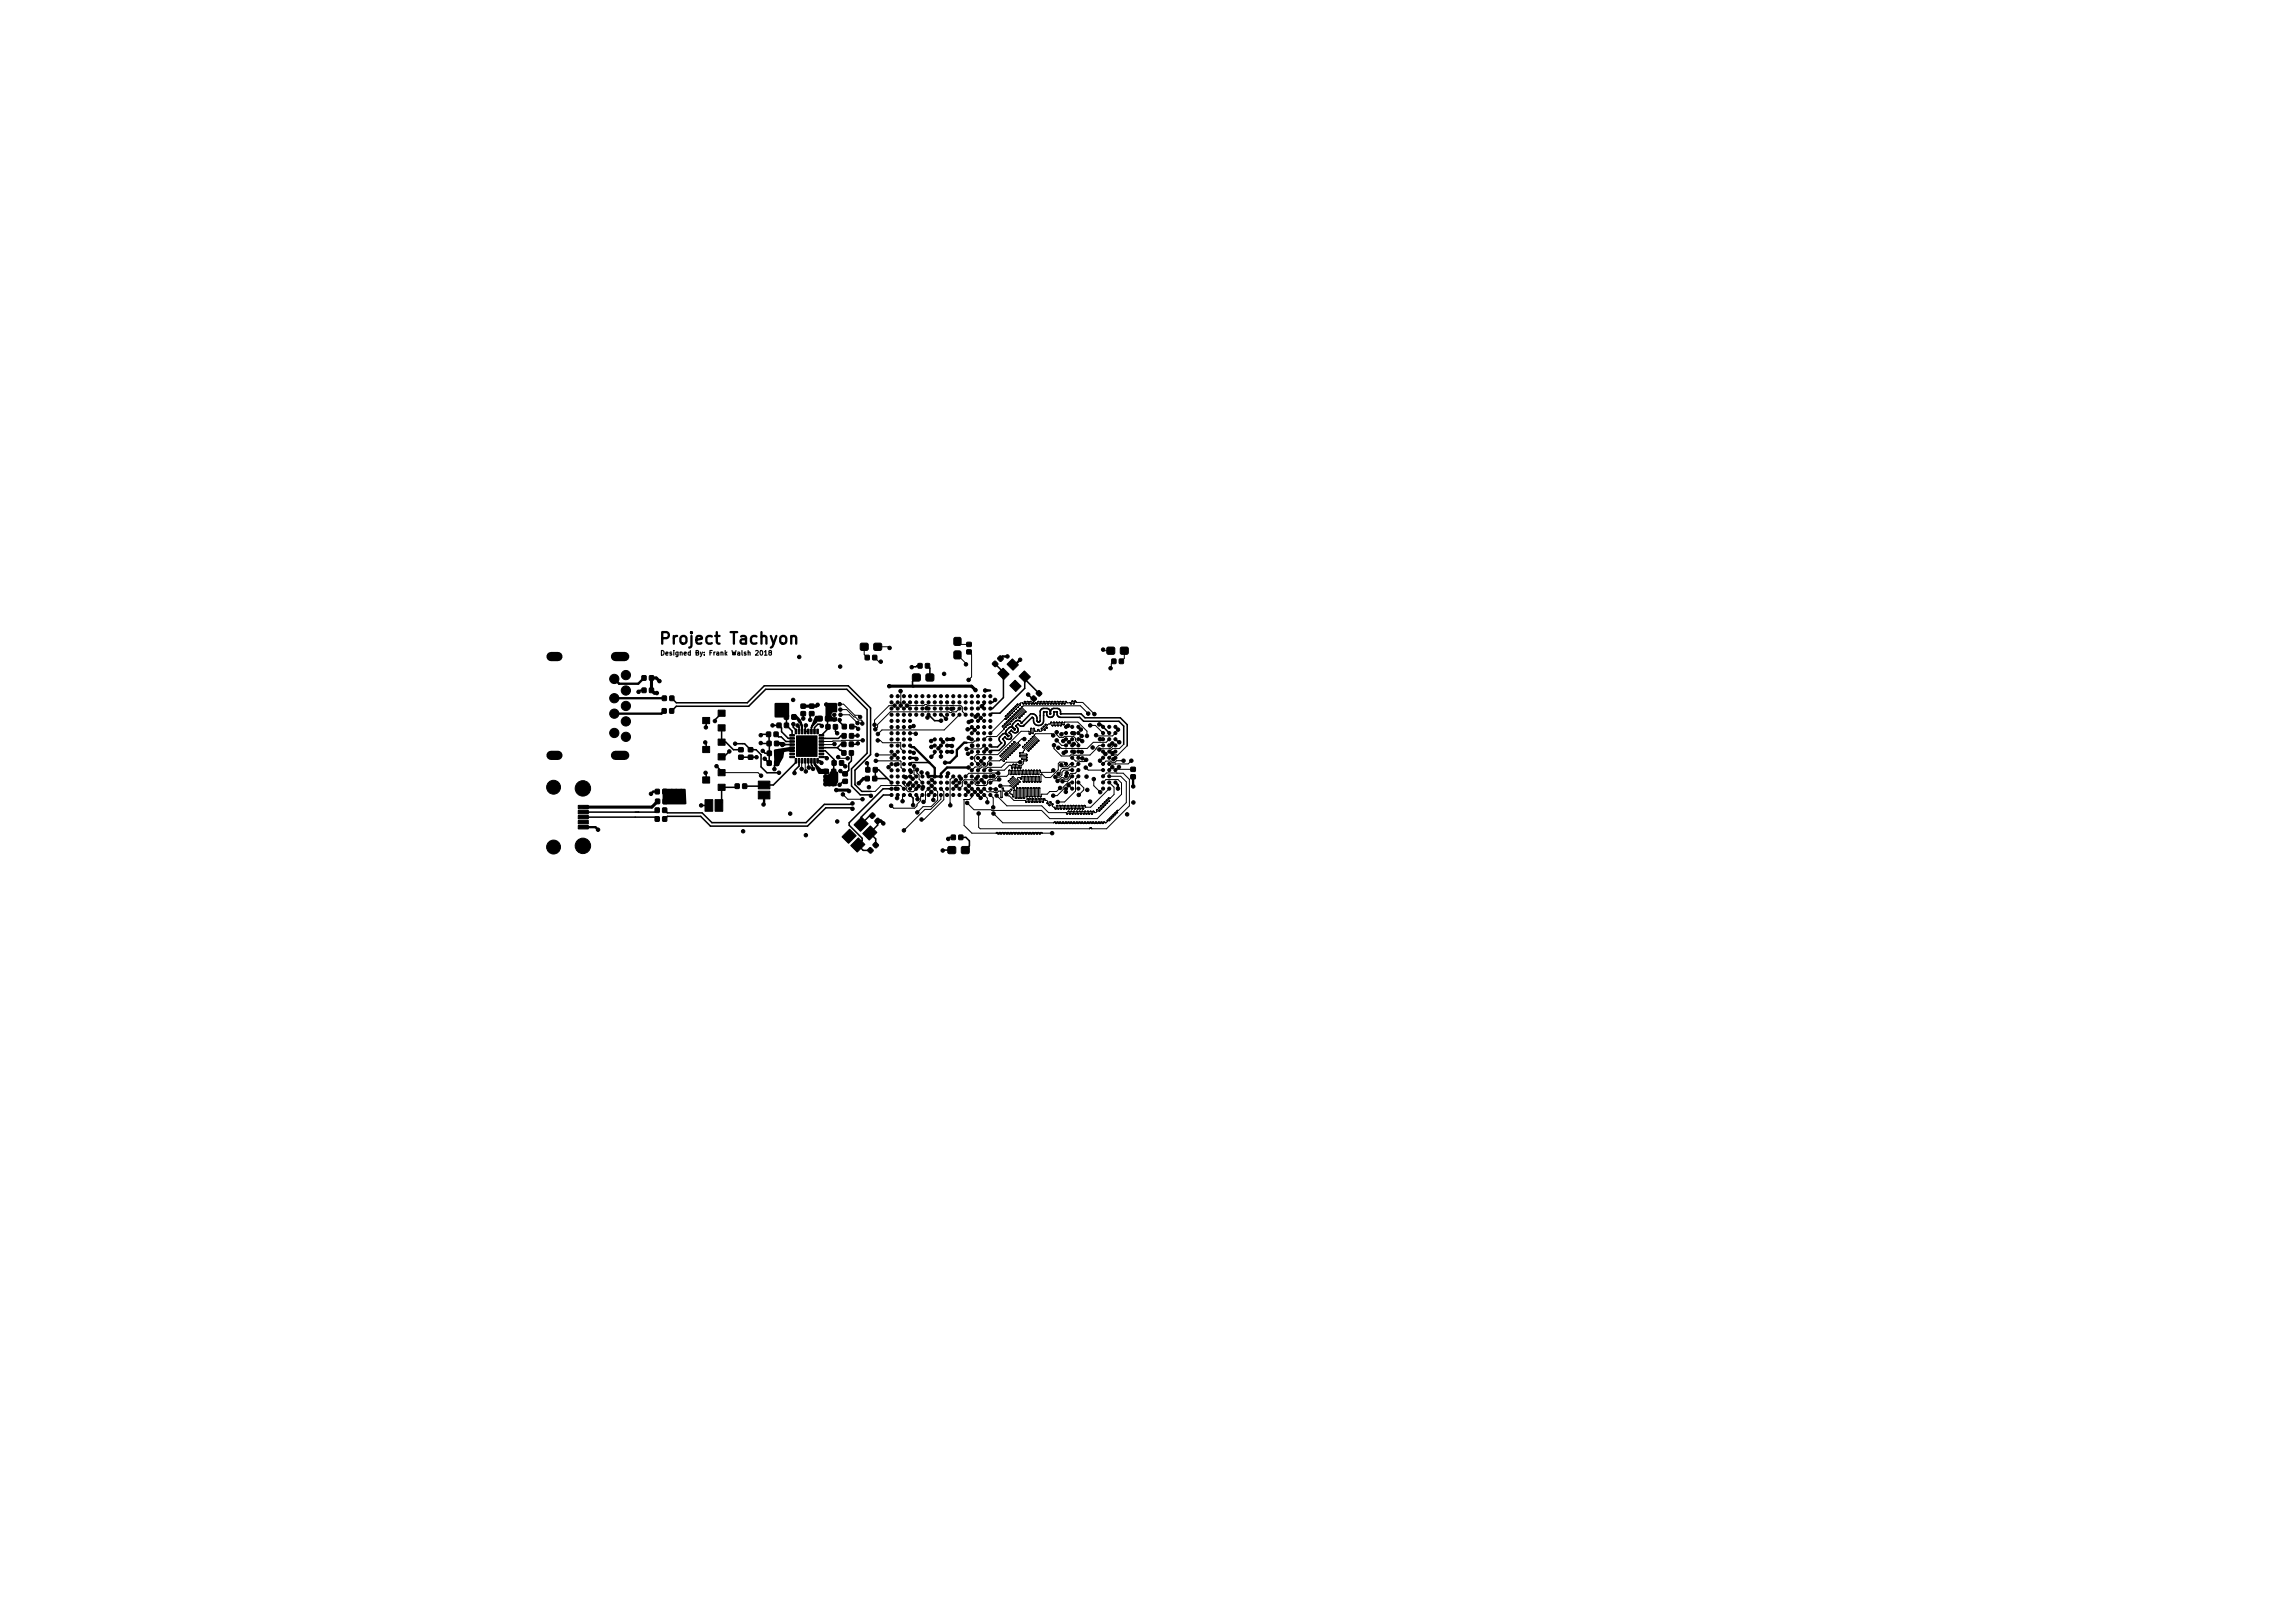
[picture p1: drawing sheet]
<svg xmlns="http://www.w3.org/2000/svg" width="297mm" height="210mm" viewBox="0 0 297 210" stroke-linecap="round" stroke-linejoin="round" font-family="sans-serif">
<defs><g id="words">
<text font-size="2.1" x="86.3" y="83.5">Project Tachyon</text>
<text font-size=".8" x="86.5" y="84.9">Designed By: Frank Walsh 2018</text>
</g></defs>
<path d="M85.7 84.3a.3 .3 0 0 1 .3 .3 .3 .3 0 0 1-.3 .3zM99.7 84.5l-.1-.1 .1-.1h.2v.2a.25 .25 0 0 0-.2 .1 .25 .25 0 0 0-.1 .2h.3v-.2l-.1-.1" fill="none" stroke="#000" stroke-width=".15"/>
<g fill="#000" stroke="#000" stroke-width=".13">
<path d="M83.2 89.2h.5v.5h-.5zM83.2 87.6h.5v.5h-.5zM84.1 89.2h.6l-.1 .5h-.5zM84.1 87.6h.6l-.1 .5h-.5zM85.8 91.8h.5v.6h-.5zM85.8 90.2h.5v.5h-.5zM86.8 91.8h.5v.6h-.6zM86.8 90.2h.5v.5h-.5zM91 92.9h.9v.8h-.9zM91 96.7h.9v.8h-.9zM93 99.7h.9v.8h-.9zM93 93.9h.9v.8h-.9z"/>
<path d="M93 92h.9v.8h-.9zM93 97.6h.9v.8h-.9zM93 95.7h.9v.8h-.9zM95.7 96.9h.6v.5h-.6zM95.7 97.8h.5l.1 .5-.6 .1zM97 97.8h.5v.5l-.5 .1zM97 96.9h.5v.5h-.5zM99.3 94.9h.5v.5h-.5zM99.4 96l.5 .1v.5h-.5zM99.4 98.6h.5v.5h-.5zM99.4 97.3h.5v.6h-.5zM100.3 94.9h.5v.5h-.5z"/>
<path d="M100.3 96l.6 .1-.1 .5h-.5zM100.4 98.6h.5v.5h-.5zM100.4 97.3h.5v.6h-.5zM100.7 93.7h.5v.6l-.6-.1zM101.6 92.6h.5v.6l-.5-.1zM101.6 93.7h.5v.5h-.5zM102.3 95.2h.6v.2h-.6zM102.3 95.6h.6v.2h-.6zM102.3 96h.6v.2h-.6zM102.3 96.4h.6v.2h-.6zM102.3 96.8h.6v.2h-.6zM102.3 97.2h.6v.2h-.6z"/>
<path d="M102.3 97.6h.6v.2h-.6zM102.3 98h.6v.2h-.6zM102.6 92.6h.5v.6l-.5-.1zM103.2 95.3h2.6v2.7h-2.6zM103 98.3h.2v.6h-.2zM103 94.5h.2v.6h-.2zM103.4 98.3h.2v.6h-.2zM103.4 94.5h.2v.6h-.2zM103.8 98.3h.2v.6h-.2zM103.8 94.5h.2v.6h-.2zM103.8 92.2h.5v.5h-.5zM103.8 91.2h.5v.5h-.5z"/>
<path d="M104.2 98.3h.2v.6h-.2zM104.2 94.5h.2v.6h-.2zM104.6 98.3h.2v.6h-.2zM104.6 94.5h.2v.6h-.2zM105 98.3h.2v.6h-.2zM105 94.5h.2v.6h-.2zM104.9 91.2h.5v.5h-.5zM104.9 92.2h.5v.5h-.5zM105.4 98.3h.2v.6h-.2zM105.4 94.5h.2v.6h-.2zM105.8 98.3h.2v.6h-.2zM105.8 94.5h.2v.6h-.2z"/>
<path d="M106.1 98h.6v.2h-.6zM106.1 97.6h.6v.2h-.6zM106.1 97.2h.6v.2h-.6zM106.1 96.8h.6v.2h-.6zM106.1 96.4h.6v.2h-.6zM106.1 96h.6v.2h-.6zM106.1 95.6h.6v.2h-.6zM106.1 95.2h.6v.2h-.6zM106 92.8h.5v.6h-.5zM106.8 99.7h.5v.5h-.5zM106.9 92.8h.6v.6h-.6zM107 93.9h.5v.5h-.5z"/>
<path d="M107.7 99.7h.6l-.1 .5h-.5zM107.8 98.6h.5v.5h-.5zM108 93.9h.5v.5h-.5zM108.8 98.6h.5v.5h-.5zM109.1 96.1l.5 .1v.5h-.5zM109.1 97.3h.5v.5h-.5zM109.1 95.1h.5v.5h-.5zM109.1 93.9h.5v.5h-.5zM109.2 100h.5l.1 .5h-.6zM110 96.1l.5 .1v.5h-.5zM110 97.3h.6l-.1 .5h-.5zM110.1 95.1h.5v.5h-.6z"/>
<path d="M110.1 93.9h.5v.5h-.5zM111.5 83.4l.2-.1 .7 .1 .1 .2-.1 .6-.2 .1-.7-.1-.1-.2zM112.1 84.9h.5v.6h-.5zM112.2 99.4l.5 .1v.5h-.5zM113.1 84.9h.5v.6h-.5zM113.1 99.4h.5v.6h-.5zM113.2 83.4l.2-.1 .7 .1 .1 .2v.6l-.2 .1-.7-.1-.1-.2zM118.3 87.4l.1-.1h.7l.1 .2v.7h-.2h-.7l-.1-.2zM118.9 86h.5v.5h-.5zM119.9 86h.5v.5h-.5zM120 87.4l.2-.1h.7l.1 .2-.1 .7h-.2h-.7l-.1-.2zM123.6 84.4l.7-.1 .1 .1 .1 .7-.1 .2-.6 .1-.2-.1v-.7z"/>
<path d="M123.6 82.6h.7l.1 .1 .1 .7-.1 .2h-.6l-.2-.1v-.7zM125.2 83.2h.6v.5h-.5zM125.2 84.2h.6v.5h-.5zM128.6 85.9l.3-.3 .4 .5-.4 .3-.3-.3zM129.5 85h.2l.3 .3-.4 .4-.4-.4zM129.9 86.6l.8 .7-.7 .7-.7-.7zM130.5 86l.6-.6 .8 .7-.7 .7zM130.8 88.8l.7-.7 .8 .8-.7 .7zM132 87.6l.7-.7 .8 .8-.7 .7zM133.6 90.4l.3-.3 .4 .5-.4 .3-.3-.3zM134.5 89.5h.2l.3 .3-.4 .4-.4-.4zM143.4 83.9l.2-.1 .7 .1 .1 .2v.6l-.2 .1-.7-.1-.1-.2z"/>
<path d="M144 85.4h.6l-.1 .6-.5-.1zM145 85.4h.5v.6l-.5-.1zM145.2 83.9l.2-.1 .7 .1 .1 .2-.1 .6-.2 .1-.7-.1-.1-.2zM146.5 99.4h.5l.1 .5h-.6zM74.9 104.3h1.3v.5h-1.3zM74.9 105h1.3v.4h-1.3zM74.9 105.6h1.3v.5h-1.3zM74.9 106.3h1.3v.4h-1.3zM74.9 106.9h1.3v.5h-1.3zM84.9 105.8h.5v.6h-.5zM84.9 104.7h.5v.5h-.5zM84.9 102.3h.5v.5h-.5z"/>
<path d="M84.9 103.5l.5 .1v.5h-.5zM85.9 105.8h.5l-.1 .6h-.5zM85.9 104.7h.5l-.1 .5h-.5zM85.9 102.3h.5v.5h-.5zM85.9 103.5l.5 .1v.5h-.5zM91.3 103.6h1v1.5h-1zM91 100.6h.9v.8h-.9zM92.6 103.6h1v1.5h-1zM93 101.6h.9v.8h-.9zM95.2 101.6h.6l-.1 .5h-.5zM96.2 101.6h.5v.5h-.5zM98.2 102.5h1.5v1h-1.5z"/>
<path d="M98.2 101.2h1.5v1h-1.5zM109.2 101h.5l.1 .5h-.6zM109.1 108.4l1-1 .8 .9-1 1zM110.2 109.5l1-1 .8 .9-.9 1zM111.6 105.9l.9 .8-1 1-.9-.8zM112.1 100.6h.5v.5h-.5zM112.7 107l.9 .8-1 1-.8-.8zM112.4 110l.4-.2 .3 .4-.4 .3-.3-.3zM112.9 105.3h.2l.3 .3-.4 .4-.4-.3zM113.1 109.4l.4-.3 .3 .4-.4 .3-.3-.3zM113.1 100.6h.5v.6l-.5-.1zM113.4 106.3l.3-.3 .4 .3-.4 .4-.4-.3z"/>
<path d="M122.8 109.7h.2h.7l.1 .2v.6l-.2 .1-.7-.1-.1-.1zM123.2 108.2h.6l-.1 .6-.5-.1zM124.2 108.2h.5v.6l-.5-.1zM124.6 109.7h.2h.7l.1 .2-.1 .6-.2 .1-.7-.1-.1-.1zM146.5 100.4h.5l.1 .5h-.6z"/>
<circle cx="79.6" cy="88" r=".6"/>
<circle cx="79.6" cy="95" r=".6"/>
<circle cx="79.6" cy="92.5" r=".6"/>
<circle cx="79.6" cy="90.5" r=".6"/>
<circle cx="81.1" cy="87.5" r=".6"/>
<circle cx="81.1" cy="93.5" r=".6"/>
<circle cx="81.1" cy="89.5" r=".6"/>
<circle cx="81.1" cy="91.5" r=".6"/>
<circle cx="81.1" cy="95.5" r=".6"/>
<circle cx="82.7" cy="89.6" r=".23"/>
<circle cx="85.1" cy="89.8" r=".23"/>
<circle cx="85.4" cy="88.2" r=".22"/>
<circle cx="91.4" cy="96.2" r=".23"/>
<circle cx="91.4" cy="94.2" r=".23"/>
<circle cx="92.6" cy="93.4" r=".22"/>
<circle cx="92.8" cy="99.3" r=".23"/>
<circle cx="94.5" cy="97.3" r=".22"/>
<circle cx="95.2" cy="96.3" r=".22"/>
<circle cx="98" cy="98.1" r=".23"/>
<circle cx="98.6" cy="95.2" r=".23"/>
<circle cx="98.6" cy="96.3" r=".23"/>
<circle cx="98.8" cy="97.3" r=".23"/>
<circle cx="99.1" cy="98.3" r=".23"/>
<circle cx="100.1" cy="94" r=".23"/>
<circle cx="100.3" cy="99.6" r=".22"/>
<circle cx="100.7" cy="91.9" r=".22"/>
<circle cx="100.7" cy="92.5" r=".23"/>
<circle cx="100.7" cy="91.4" r=".23"/>
<circle cx="101.2" cy="91.4" r=".22"/>
<circle cx="101.2" cy="91.9" r=".22"/>
<circle cx="101.3" cy="92.5" r=".22"/>
<circle cx="101.3" cy="96.5" r=".23"/>
<circle cx="101.7" cy="91.4" r=".23"/>
<circle cx="101.8" cy="91.9" r=".22"/>
<circle cx="102.7" cy="90.7" r=".23"/>
<circle cx="102.8" cy="93.8" r=".22"/>
<circle cx="103.3" cy="94" r=".22"/>
<circle cx="103.5" cy="85.1" r=".22"/>
<circle cx="103.8" cy="97.3" r=".2"/>
<circle cx="103.8" cy="96" r=".2"/>
<circle cx="103.8" cy="99.6" r=".22"/>
<circle cx="104.1" cy="93.1" r=".23"/>
<circle cx="104.4" cy="99.9" r=".23"/>
<circle cx="104.4" cy="94" r=".23"/>
<circle cx="104.8" cy="99.4" r=".23"/>
<circle cx="104.9" cy="93.3" r=".23"/>
<circle cx="105.1" cy="97.3" r=".2"/>
<circle cx="105.1" cy="96.1" r=".2"/>
<circle cx="105.3" cy="99.6" r=".22"/>
<circle cx="105.9" cy="91.3" r=".23"/>
<circle cx="106.4" cy="98.8" r=".23"/>
<circle cx="106.5" cy="94" r=".22"/>
<circle cx="107" cy="91.3" r=".22"/>
<circle cx="107.1" cy="98.2" r=".22"/>
<circle cx="107.3" cy="92.3" r=".22"/>
<circle cx="107.8" cy="91.6" r=".23"/>
<circle cx="108.1" cy="92.6" r=".22"/>
<circle cx="108.1" cy="93.2" r=".23"/>
<circle cx="108.1" cy="96.4" r=".22"/>
<circle cx="108.5" cy="95" r=".22"/>
<circle cx="108.6" cy="98.1" r=".23"/>
<circle cx="108.8" cy="93.3" r=".22"/>
<circle cx="108.8" cy="91.2" r=".23"/>
<circle cx="108.8" cy="86.4" r=".23"/>
<circle cx="108.9" cy="91.9" r=".22"/>
<circle cx="108.9" cy="99.9" r=".22"/>
<circle cx="108.9" cy="92.6" r=".22"/>
<circle cx="109.5" cy="99.3" r=".22"/>
<circle cx="109.8" cy="98.2" r=".22"/>
<circle cx="111.1" cy="93.7" r=".23"/>
<circle cx="111.1" cy="95.3" r=".23"/>
<circle cx="111.1" cy="96.3" r=".23"/>
<circle cx="111.2" cy="94.4" r=".22"/>
<circle cx="111.4" cy="92.9" r=".22"/>
<circle cx="111.7" cy="93.7" r=".23"/>
<circle cx="111.8" cy="95.9" r=".23"/>
<circle cx="112.3" cy="98.9" r=".22"/>
<circle cx="113.3" cy="93.9" r=".22"/>
<circle cx="113.4" cy="94.5" r=".22"/>
<circle cx="113.5" cy="98.6" r=".22"/>
<circle cx="113.6" cy="97.8" r=".23"/>
<circle cx="113.7" cy="95.9" r=".22"/>
<circle cx="113.7" cy="95.1" r=".22"/>
<circle cx="114.1" cy="85.7" r=".23"/>
<circle cx="115.1" cy="99.4" r=".22"/>
<circle cx="115.2" cy="88.9" r=".23"/>
<circle cx="115.2" cy="83.9" r=".23"/>
<circle cx="115.5" cy="91" r=".2"/>
<circle cx="115.5" cy="95" r=".2"/>
<circle cx="115.5" cy="96.6" r=".2"/>
<circle cx="115.5" cy="99" r=".2"/>
<circle cx="115.5" cy="92.6" r=".2"/>
<circle cx="115.5" cy="90.2" r=".2"/>
<circle cx="115.5" cy="98.2" r=".2"/>
<circle cx="115.5" cy="94.2" r=".2"/>
<circle cx="115.5" cy="99.8" r=".2"/>
<circle cx="115.5" cy="91.8" r=".2"/>
<circle cx="115.5" cy="95.8" r=".2"/>
<circle cx="115.5" cy="97.4" r=".2"/>
<circle cx="115.5" cy="93.4" r=".2"/>
<circle cx="115.9" cy="97.8" r=".23"/>
<circle cx="115.9" cy="91.4" r=".23"/>
<circle cx="116" cy="99" r=".22"/>
<circle cx="116.3" cy="91" r=".2"/>
<circle cx="116.3" cy="95" r=".2"/>
<circle cx="116.3" cy="96.6" r=".2"/>
<circle cx="116.3" cy="90.2" r=".2"/>
<circle cx="116.3" cy="92.6" r=".2"/>
<circle cx="116.3" cy="99" r=".2"/>
<circle cx="116.3" cy="98.2" r=".2"/>
<circle cx="116.3" cy="94.2" r=".2"/>
<circle cx="116.3" cy="99.8" r=".2"/>
<circle cx="116.3" cy="91.8" r=".2"/>
<circle cx="116.3" cy="95.8" r=".2"/>
<circle cx="116.3" cy="97.4" r=".2"/>
<circle cx="116.3" cy="93.4" r=".2"/>
<circle cx="116.7" cy="89.5" r=".23"/>
<circle cx="116.7" cy="91.4" r=".23"/>
<circle cx="117.1" cy="91" r=".2"/>
<circle cx="117.1" cy="95" r=".2"/>
<circle cx="117.1" cy="99" r=".2"/>
<circle cx="117.1" cy="92.6" r=".2"/>
<circle cx="117.1" cy="98.2" r=".2"/>
<circle cx="117.1" cy="96.6" r=".2"/>
<circle cx="117.1" cy="90.2" r=".2"/>
<circle cx="117.1" cy="94.2" r=".2"/>
<circle cx="117.1" cy="99.8" r=".2"/>
<circle cx="117.1" cy="95.8" r=".2"/>
<circle cx="117.1" cy="97.4" r=".2"/>
<circle cx="117.1" cy="91.8" r=".2"/>
<circle cx="117.1" cy="93.4" r=".2"/>
<circle cx="117.5" cy="91.4" r=".23"/>
<circle cx="117.9" cy="91" r=".2"/>
<circle cx="117.9" cy="95" r=".2"/>
<circle cx="117.9" cy="98.2" r=".2"/>
<circle cx="117.9" cy="99" r=".2"/>
<circle cx="117.9" cy="96.6" r=".2"/>
<circle cx="117.9" cy="90.2" r=".2"/>
<circle cx="117.9" cy="92.6" r=".2"/>
<circle cx="117.9" cy="94.2" r=".2"/>
<circle cx="117.9" cy="99.8" r=".2"/>
<circle cx="117.9" cy="97.4" r=".2"/>
<circle cx="117.9" cy="91.8" r=".2"/>
<circle cx="117.9" cy="95.8" r=".2"/>
<circle cx="117.9" cy="93.4" r=".2"/>
<circle cx="118" cy="100" r=".23"/>
<circle cx="118.1" cy="86.4" r=".23"/>
<circle cx="118.3" cy="94.1" r=".22"/>
<circle cx="118.4" cy="97.5" r=".23"/>
<circle cx="118.4" cy="99.3" r=".22"/>
<circle cx="118.6" cy="95.1" r=".23"/>
<circle cx="118.7" cy="91" r=".2"/>
<circle cx="118.7" cy="90.2" r=".2"/>
<circle cx="118.7" cy="92.6" r=".2"/>
<circle cx="118.7" cy="91.8" r=".2"/>
<circle cx="118.7" cy="98.3" r=".22"/>
<circle cx="118.8" cy="99.7" r=".22"/>
<circle cx="119.5" cy="91" r=".2"/>
<circle cx="119.5" cy="92.6" r=".2"/>
<circle cx="119.5" cy="90.2" r=".2"/>
<circle cx="119.5" cy="91.8" r=".2"/>
<circle cx="120" cy="91.8" r=".22"/>
<circle cx="120.1" cy="93" r=".23"/>
<circle cx="120.3" cy="91" r=".2"/>
<circle cx="120.3" cy="92.6" r=".2"/>
<circle cx="120.3" cy="90.2" r=".2"/>
<circle cx="120.3" cy="91.8" r=".2"/>
<circle cx="120.6" cy="96" r=".22"/>
<circle cx="120.6" cy="98" r=".23"/>
<circle cx="120.6" cy="96.8" r=".23"/>
<circle cx="121.1" cy="91" r=".2"/>
<circle cx="121.1" cy="90.2" r=".2"/>
<circle cx="121.1" cy="92.6" r=".2"/>
<circle cx="121.1" cy="96.6" r=".2"/>
<circle cx="121.1" cy="97.4" r=".2"/>
<circle cx="121.1" cy="91.8" r=".2"/>
<circle cx="121.1" cy="95.8" r=".2"/>
<circle cx="121.6" cy="96.9" r=".22"/>
<circle cx="121.9" cy="98" r=".23"/>
<circle cx="121.9" cy="91" r=".2"/>
<circle cx="121.9" cy="96.6" r=".2"/>
<circle cx="121.9" cy="90.2" r=".2"/>
<circle cx="121.9" cy="92.6" r=".2"/>
<circle cx="121.9" cy="95.8" r=".2"/>
<circle cx="121.9" cy="97.4" r=".2"/>
<circle cx="121.9" cy="91.8" r=".2"/>
<circle cx="121.9" cy="93.4" r=".23"/>
<circle cx="122.2" cy="96.1" r=".23"/>
<circle cx="122.3" cy="87.3" r=".22"/>
<circle cx="122.4" cy="98.8" r=".23"/>
<circle cx="122.5" cy="93.1" r=".23"/>
<circle cx="122.7" cy="91" r=".2"/>
<circle cx="122.7" cy="96.6" r=".2"/>
<circle cx="122.7" cy="92.6" r=".2"/>
<circle cx="122.7" cy="90.2" r=".2"/>
<circle cx="122.7" cy="97.4" r=".2"/>
<circle cx="122.7" cy="95.8" r=".2"/>
<circle cx="122.7" cy="91.8" r=".2"/>
<circle cx="123.2" cy="91.8" r=".23"/>
<circle cx="123.3" cy="96.6" r=".23"/>
<circle cx="123.3" cy="97.4" r=".23"/>
<circle cx="123.4" cy="95.8" r=".23"/>
<circle cx="123.5" cy="91" r=".2"/>
<circle cx="123.5" cy="92.6" r=".2"/>
<circle cx="123.5" cy="90.2" r=".2"/>
<circle cx="123.5" cy="91.8" r=".2"/>
<circle cx="124.3" cy="91" r=".2"/>
<circle cx="124.3" cy="92.6" r=".2"/>
<circle cx="124.3" cy="90.2" r=".2"/>
<circle cx="124.3" cy="91.8" r=".2"/>
<circle cx="125.1" cy="91" r=".2"/>
<circle cx="125.1" cy="90.2" r=".2"/>
<circle cx="125.1" cy="92.6" r=".2"/>
<circle cx="125.1" cy="91.8" r=".2"/>
<circle cx="125.1" cy="86.1" r=".23"/>
<circle cx="125.2" cy="97" r=".23"/>
<circle cx="125.3" cy="94.5" r=".23"/>
<circle cx="125.4" cy="97.6" r=".23"/>
<circle cx="125.5" cy="99.4" r=".22"/>
<circle cx="125.5" cy="88.1" r=".23"/>
<circle cx="125.5" cy="95.6" r=".23"/>
<circle cx="125.5" cy="93.5" r=".22"/>
<circle cx="125.9" cy="91" r=".2"/>
<circle cx="125.9" cy="95" r=".2"/>
<circle cx="125.9" cy="99" r=".2"/>
<circle cx="125.9" cy="96.6" r=".2"/>
<circle cx="125.9" cy="98.2" r=".2"/>
<circle cx="125.9" cy="92.6" r=".2"/>
<circle cx="125.9" cy="90.2" r=".2"/>
<circle cx="125.9" cy="94.2" r=".2"/>
<circle cx="125.9" cy="99.8" r=".2"/>
<circle cx="125.9" cy="95.8" r=".2"/>
<circle cx="125.9" cy="91.8" r=".2"/>
<circle cx="125.9" cy="97.4" r=".2"/>
<circle cx="125.9" cy="93.4" r=".2"/>
<circle cx="125.9" cy="96.6" r=".23"/>
<circle cx="126.3" cy="94.6" r=".22"/>
<circle cx="126.4" cy="89.4" r=".23"/>
<circle cx="126.4" cy="92.8" r=".23"/>
<circle cx="126.7" cy="91" r=".2"/>
<circle cx="126.7" cy="95" r=".2"/>
<circle cx="126.7" cy="98.2" r=".2"/>
<circle cx="126.7" cy="90.2" r=".2"/>
<circle cx="126.7" cy="96.6" r=".2"/>
<circle cx="126.7" cy="99" r=".2"/>
<circle cx="126.7" cy="92.6" r=".2"/>
<circle cx="126.7" cy="94.2" r=".2"/>
<circle cx="126.7" cy="99.8" r=".2"/>
<circle cx="126.7" cy="91.8" r=".2"/>
<circle cx="126.7" cy="95.8" r=".2"/>
<circle cx="126.7" cy="97.4" r=".2"/>
<circle cx="126.7" cy="93.4" r=".2"/>
<circle cx="127" cy="93" r=".23"/>
<circle cx="127.1" cy="98.6" r=".22"/>
<circle cx="127.2" cy="91.5" r=".22"/>
<circle cx="127.5" cy="91" r=".2"/>
<circle cx="127.5" cy="95" r=".2"/>
<circle cx="127.5" cy="99" r=".2"/>
<circle cx="127.5" cy="96.6" r=".2"/>
<circle cx="127.5" cy="98.2" r=".2"/>
<circle cx="127.5" cy="90.2" r=".2"/>
<circle cx="127.5" cy="92.6" r=".2"/>
<circle cx="127.5" cy="94.2" r=".2"/>
<circle cx="127.5" cy="99.8" r=".2"/>
<circle cx="127.5" cy="95.8" r=".2"/>
<circle cx="127.5" cy="97.4" r=".2"/>
<circle cx="127.5" cy="91.8" r=".2"/>
<circle cx="127.5" cy="93.4" r=".2"/>
<circle cx="127.6" cy="89.4" r=".23"/>
<circle cx="127.8" cy="97.1" r=".22"/>
<circle cx="128.3" cy="91" r=".2"/>
<circle cx="128.3" cy="95" r=".2"/>
<circle cx="128.3" cy="96.6" r=".2"/>
<circle cx="128.3" cy="92.6" r=".2"/>
<circle cx="128.3" cy="90.2" r=".2"/>
<circle cx="128.3" cy="99" r=".2"/>
<circle cx="128.3" cy="98.2" r=".2"/>
<circle cx="128.3" cy="94.2" r=".2"/>
<circle cx="128.3" cy="99.8" r=".2"/>
<circle cx="128.3" cy="91.8" r=".2"/>
<circle cx="128.3" cy="95.8" r=".2"/>
<circle cx="128.3" cy="97.4" r=".2"/>
<circle cx="128.3" cy="93.4" r=".2"/>
<circle cx="128.9" cy="90.7" r=".23"/>
<circle cx="130.5" cy="85" r=".22"/>
<circle cx="132.2" cy="85.5" r=".22"/>
<circle cx="132.2" cy="98.7" r=".22"/>
<circle cx="132.7" cy="95.7" r=".22"/>
<circle cx="133.2" cy="90" r=".23"/>
<circle cx="136.4" cy="95.3" r=".23"/>
<circle cx="136.5" cy="99.8" r=".23"/>
<circle cx="136.5" cy="96.5" r=".22"/>
<circle cx="136.9" cy="95.9" r=".22"/>
<circle cx="136.9" cy="94.9" r=".22"/>
<circle cx="137.1" cy="96.9" r=".23"/>
<circle cx="137.5" cy="99.1" r=".22"/>
<circle cx="137.5" cy="95.1" r=".22"/>
<circle cx="137.7" cy="96" r=".22"/>
<circle cx="137.8" cy="97.5" r=".22"/>
<circle cx="138.1" cy="94.2" r=".2"/>
<circle cx="138.1" cy="95.8" r=".2"/>
<circle cx="138.1" cy="97.4" r=".2"/>
<circle cx="138.1" cy="95" r=".2"/>
<circle cx="138.1" cy="99" r=".2"/>
<circle cx="138.1" cy="96.6" r=".2"/>
<circle cx="138.4" cy="94" r=".22"/>
<circle cx="138.5" cy="96.2" r=".23"/>
<circle cx="138.9" cy="94.2" r=".2"/>
<circle cx="138.9" cy="98.2" r=".2"/>
<circle cx="138.9" cy="95.8" r=".2"/>
<circle cx="138.9" cy="99.8" r=".2"/>
<circle cx="138.9" cy="97.4" r=".2"/>
<circle cx="138.9" cy="99" r=".2"/>
<circle cx="138.9" cy="95" r=".2"/>
<circle cx="138.9" cy="96.6" r=".2"/>
<circle cx="139.1" cy="96.4" r=".22"/>
<circle cx="139.1" cy="97.4" r=".22"/>
<circle cx="139.1" cy="95" r=".22"/>
<circle cx="139.7" cy="94.2" r=".2"/>
<circle cx="139.7" cy="98.2" r=".2"/>
<circle cx="139.7" cy="95.8" r=".2"/>
<circle cx="139.7" cy="99.8" r=".2"/>
<circle cx="139.7" cy="97.4" r=".2"/>
<circle cx="139.7" cy="99" r=".2"/>
<circle cx="139.7" cy="95" r=".2"/>
<circle cx="139.7" cy="96.6" r=".2"/>
<circle cx="140" cy="94.5" r=".23"/>
<circle cx="140.1" cy="95.3" r=".23"/>
<circle cx="140.1" cy="97.4" r=".22"/>
<circle cx="140.2" cy="96" r=".23"/>
<circle cx="140.2" cy="98.2" r=".23"/>
<circle cx="140.6" cy="99.4" r=".22"/>
<circle cx="140.7" cy="98.4" r=".22"/>
<circle cx="140.8" cy="95.3" r=".23"/>
<circle cx="141" cy="92.5" r=".23"/>
<circle cx="141.2" cy="94" r=".23"/>
<circle cx="141.2" cy="99.1" r=".22"/>
<circle cx="141.5" cy="96.8" r=".22"/>
<circle cx="141.8" cy="92.5" r=".22"/>
<circle cx="142" cy="95.2" r=".23"/>
<circle cx="142.4" cy="93.8" r=".23"/>
<circle cx="142.4" cy="97.1" r=".22"/>
<circle cx="142.5" cy="95.8" r=".23"/>
<circle cx="142.5" cy="98.5" r=".23"/>
<circle cx="142.9" cy="94.2" r=".2"/>
<circle cx="142.9" cy="98.2" r=".2"/>
<circle cx="142.9" cy="95.8" r=".2"/>
<circle cx="142.9" cy="99.8" r=".2"/>
<circle cx="142.9" cy="97.4" r=".2"/>
<circle cx="142.9" cy="99" r=".2"/>
<circle cx="142.9" cy="95" r=".2"/>
<circle cx="142.9" cy="96.6" r=".2"/>
<circle cx="142.9" cy="84.2" r=".23"/>
<circle cx="143.2" cy="97.7" r=".22"/>
<circle cx="143.7" cy="94.2" r=".2"/>
<circle cx="143.7" cy="98.2" r=".2"/>
<circle cx="143.7" cy="95.8" r=".2"/>
<circle cx="143.7" cy="99.8" r=".2"/>
<circle cx="143.7" cy="97.4" r=".2"/>
<circle cx="143.7" cy="99" r=".2"/>
<circle cx="143.7" cy="95" r=".2"/>
<circle cx="143.7" cy="96.6" r=".2"/>
<circle cx="143.9" cy="86.6" r=".23"/>
<circle cx="144.1" cy="96.3" r=".22"/>
<circle cx="144.1" cy="99.4" r=".23"/>
<circle cx="144.1" cy="97.6" r=".23"/>
<circle cx="144.2" cy="98.4" r=".23"/>
<circle cx="144.5" cy="94.2" r=".2"/>
<circle cx="144.5" cy="98.2" r=".2"/>
<circle cx="144.5" cy="95.8" r=".2"/>
<circle cx="144.5" cy="99.8" r=".2"/>
<circle cx="144.5" cy="97.4" r=".2"/>
<circle cx="144.5" cy="95" r=".2"/>
<circle cx="144.5" cy="96.6" r=".2"/>
<circle cx="144.8" cy="94.5" r=".23"/>
<circle cx="144.9" cy="99.4" r=".23"/>
<circle cx="145" cy="96.2" r=".22"/>
<circle cx="145.5" cy="98.5" r=".23"/>
<circle cx="146.6" cy="98.5" r=".23"/>
<circle cx="71.7" cy="109.7" r=".9"/>
<circle cx="71.7" cy="102" r=".9"/>
<circle cx="75.5" cy="102.1" r="1"/>
<circle cx="75.5" cy="109.6" r="1"/>
<circle cx="77.5" cy="107.5" r=".23"/>
<circle cx="84.3" cy="102.8" r=".22"/>
<circle cx="87" cy="102.5" r=".23"/>
<circle cx="87" cy="103.1" r=".23"/>
<circle cx="87" cy="103.8" r=".23"/>
<circle cx="87.6" cy="102.5" r=".23"/>
<circle cx="87.6" cy="103.1" r=".23"/>
<circle cx="87.6" cy="103.8" r=".23"/>
<circle cx="88.3" cy="103.8" r=".23"/>
<circle cx="88.3" cy="102.5" r=".23"/>
<circle cx="88.3" cy="103.1" r=".23"/>
<circle cx="90.8" cy="104.3" r=".22"/>
<circle cx="91.4" cy="100.1" r=".22"/>
<circle cx="96.3" cy="107.7" r=".23"/>
<circle cx="98.6" cy="100.5" r=".22"/>
<circle cx="98.9" cy="104.2" r=".22"/>
<circle cx="100.9" cy="100.1" r=".22"/>
<circle cx="102.4" cy="105.4" r=".23"/>
<circle cx="102.9" cy="100.1" r=".23"/>
<circle cx="104.4" cy="108.2" r=".23"/>
<circle cx="106.9" cy="101.1" r=".23"/>
<circle cx="106.9" cy="101.6" r=".23"/>
<circle cx="106.9" cy="100.6" r=".23"/>
<circle cx="107.4" cy="101.6" r=".23"/>
<circle cx="107.4" cy="101.1" r=".23"/>
<circle cx="107.4" cy="100.6" r=".23"/>
<circle cx="107.9" cy="101.1" r=".23"/>
<circle cx="107.9" cy="100.6" r=".23"/>
<circle cx="107.9" cy="101.6" r=".23"/>
<circle cx="108.3" cy="102.4" r=".23"/>
<circle cx="108.5" cy="106.4" r=".23"/>
<circle cx="108.8" cy="101.7" r=".22"/>
<circle cx="109.2" cy="102.9" r=".22"/>
<circle cx="110" cy="102.5" r=".23"/>
<circle cx="110.4" cy="104.8" r=".22"/>
<circle cx="110.4" cy="104.1" r=".22"/>
<circle cx="111.3" cy="101.5" r=".23"/>
<circle cx="111.7" cy="103.5" r=".22"/>
<circle cx="112.6" cy="102" r=".22"/>
<circle cx="112.8" cy="103.1" r=".23"/>
<circle cx="114.4" cy="106.7" r=".23"/>
<circle cx="115.4" cy="104.4" r=".23"/>
<circle cx="115.5" cy="101.4" r=".2"/>
<circle cx="115.5" cy="103" r=".2"/>
<circle cx="115.5" cy="100.6" r=".2"/>
<circle cx="115.5" cy="102.2" r=".2"/>
<circle cx="116" cy="102.2" r=".23"/>
<circle cx="116.2" cy="103.4" r=".22"/>
<circle cx="116.3" cy="101.4" r=".2"/>
<circle cx="116.3" cy="103" r=".2"/>
<circle cx="116.3" cy="100.6" r=".2"/>
<circle cx="116.3" cy="102.2" r=".2"/>
<circle cx="116.9" cy="103.8" r=".23"/>
<circle cx="117.1" cy="101.4" r=".2"/>
<circle cx="117.1" cy="103" r=".2"/>
<circle cx="117.1" cy="100.6" r=".2"/>
<circle cx="117.1" cy="102.2" r=".2"/>
<circle cx="117.1" cy="107.6" r=".23"/>
<circle cx="117.3" cy="100.7" r=".22"/>
<circle cx="117.6" cy="101.6" r=".22"/>
<circle cx="117.9" cy="101.4" r=".2"/>
<circle cx="117.9" cy="103" r=".2"/>
<circle cx="117.9" cy="100.6" r=".2"/>
<circle cx="117.9" cy="102.2" r=".2"/>
<circle cx="118.2" cy="100.9" r=".22"/>
<circle cx="118.3" cy="104.3" r=".22"/>
<circle cx="118.3" cy="101.8" r=".22"/>
<circle cx="118.7" cy="101.4" r=".2"/>
<circle cx="118.7" cy="103" r=".2"/>
<circle cx="118.7" cy="100.6" r=".2"/>
<circle cx="118.7" cy="102.2" r=".2"/>
<circle cx="118.8" cy="105.2" r=".22"/>
<circle cx="118.9" cy="103.5" r=".23"/>
<circle cx="119" cy="101.8" r=".23"/>
<circle cx="119.4" cy="100.1" r=".23"/>
<circle cx="119.4" cy="106.2" r=".23"/>
<circle cx="119.5" cy="101.4" r=".2"/>
<circle cx="119.5" cy="100.6" r=".2"/>
<circle cx="119.5" cy="103" r=".2"/>
<circle cx="119.5" cy="102.2" r=".2"/>
<circle cx="119.6" cy="102" r=".22"/>
<circle cx="119.6" cy="103.9" r=".23"/>
<circle cx="120.1" cy="100.2" r=".23"/>
<circle cx="120.3" cy="101.4" r=".2"/>
<circle cx="120.3" cy="100.6" r=".2"/>
<circle cx="120.3" cy="103" r=".2"/>
<circle cx="120.3" cy="102.2" r=".2"/>
<circle cx="120.6" cy="102.6" r=".23"/>
<circle cx="120.7" cy="101.8" r=".22"/>
<circle cx="120.7" cy="101" r=".22"/>
<circle cx="120.9" cy="103.6" r=".23"/>
<circle cx="121.1" cy="101.4" r=".2"/>
<circle cx="121.1" cy="100.6" r=".2"/>
<circle cx="121.1" cy="103" r=".2"/>
<circle cx="121.1" cy="102.2" r=".2"/>
<circle cx="121.9" cy="101.4" r=".2"/>
<circle cx="121.9" cy="100.6" r=".2"/>
<circle cx="121.9" cy="103" r=".2"/>
<circle cx="121.9" cy="102.2" r=".2"/>
<circle cx="122.1" cy="110.2" r=".23"/>
<circle cx="122.7" cy="101.4" r=".2"/>
<circle cx="122.7" cy="103" r=".2"/>
<circle cx="122.7" cy="100.6" r=".2"/>
<circle cx="122.7" cy="102.2" r=".2"/>
<circle cx="122.8" cy="100.2" r=".23"/>
<circle cx="122.8" cy="108.7" r=".23"/>
<circle cx="123.1" cy="104.3" r=".22"/>
<circle cx="123.5" cy="101.4" r=".2"/>
<circle cx="123.5" cy="100.6" r=".2"/>
<circle cx="123.5" cy="103" r=".2"/>
<circle cx="123.5" cy="102.2" r=".2"/>
<circle cx="123.8" cy="101.1" r=".23"/>
<circle cx="123.9" cy="101.8" r=".23"/>
<circle cx="124.3" cy="101.4" r=".2"/>
<circle cx="124.3" cy="100.6" r=".2"/>
<circle cx="124.3" cy="103" r=".2"/>
<circle cx="124.3" cy="102.2" r=".2"/>
<circle cx="124.5" cy="100.9" r=".23"/>
<circle cx="125.1" cy="101.4" r=".2"/>
<circle cx="125.1" cy="100.6" r=".2"/>
<circle cx="125.1" cy="103" r=".2"/>
<circle cx="125.1" cy="102.2" r=".2"/>
<circle cx="125.3" cy="104" r=".22"/>
<circle cx="125.4" cy="102.6" r=".22"/>
<circle cx="125.5" cy="101.8" r=".22"/>
<circle cx="125.9" cy="101.4" r=".2"/>
<circle cx="125.9" cy="103" r=".2"/>
<circle cx="125.9" cy="100.6" r=".2"/>
<circle cx="125.9" cy="102.2" r=".2"/>
<circle cx="126.3" cy="102.6" r=".22"/>
<circle cx="126.5" cy="100.9" r=".22"/>
<circle cx="126.7" cy="101.4" r=".2"/>
<circle cx="126.7" cy="103" r=".2"/>
<circle cx="126.7" cy="100.6" r=".2"/>
<circle cx="126.7" cy="102.2" r=".2"/>
<circle cx="126.8" cy="105.4" r=".23"/>
<circle cx="127" cy="103.4" r=".22"/>
<circle cx="127.1" cy="102.6" r=".23"/>
<circle cx="127.1" cy="101.1" r=".22"/>
<circle cx="127.5" cy="101.4" r=".2"/>
<circle cx="127.5" cy="103" r=".2"/>
<circle cx="127.5" cy="100.6" r=".2"/>
<circle cx="127.5" cy="102.2" r=".2"/>
<circle cx="127.7" cy="100.6" r=".22"/>
<circle cx="127.9" cy="103.9" r=".22"/>
<circle cx="128.3" cy="101.4" r=".2"/>
<circle cx="128.3" cy="103" r=".2"/>
<circle cx="128.3" cy="100.6" r=".2"/>
<circle cx="128.3" cy="102.2" r=".2"/>
<circle cx="128.7" cy="104.6" r=".23"/>
<circle cx="128.7" cy="105.4" r=".23"/>
<circle cx="128.7" cy="100.5" r=".22"/>
<circle cx="129" cy="102.3" r=".22"/>
<circle cx="129.1" cy="103.1" r=".22"/>
<circle cx="129.3" cy="100.2" r=".22"/>
<circle cx="129.4" cy="101" r=".22"/>
<circle cx="129.6" cy="101.8" r=".22"/>
<circle cx="130.4" cy="102.9" r=".22"/>
<circle cx="136.3" cy="107.9" r=".22"/>
<circle cx="136.4" cy="103.1" r=".23"/>
<circle cx="136.7" cy="100.7" r=".23"/>
<circle cx="137" cy="101.2" r=".23"/>
<circle cx="137" cy="103.9" r=".22"/>
<circle cx="137.1" cy="100.3" r=".23"/>
<circle cx="137.3" cy="102.1" r=".22"/>
<circle cx="137.6" cy="101.2" r=".23"/>
<circle cx="138.1" cy="102.6" r=".22"/>
<circle cx="138.1" cy="102.2" r=".2"/>
<circle cx="138.1" cy="100.6" r=".2"/>
<circle cx="138.2" cy="100.2" r=".23"/>
<circle cx="138.4" cy="101.7" r=".22"/>
<circle cx="138.9" cy="102.2" r=".2"/>
<circle cx="138.9" cy="101.4" r=".2"/>
<circle cx="138.9" cy="100.6" r=".2"/>
<circle cx="139.7" cy="102.2" r=".2"/>
<circle cx="139.7" cy="101.4" r=".2"/>
<circle cx="139.7" cy="100.6" r=".2"/>
<circle cx="139.7" cy="103" r=".22"/>
<circle cx="140.8" cy="100.6" r=".23"/>
<circle cx="140.9" cy="102.3" r=".22"/>
<circle cx="141.2" cy="103.8" r=".23"/>
<circle cx="141.7" cy="100.9" r=".22"/>
<circle cx="142.5" cy="102.6" r=".22"/>
<circle cx="142.9" cy="102.2" r=".2"/>
<circle cx="142.9" cy="101.4" r=".2"/>
<circle cx="142.9" cy="100.6" r=".2"/>
<circle cx="143.7" cy="102.2" r=".2"/>
<circle cx="143.7" cy="101.4" r=".2"/>
<circle cx="143.7" cy="100.6" r=".2"/>
<circle cx="144.5" cy="101.4" r=".2"/>
<circle cx="144.8" cy="102.2" r=".22"/>
<circle cx="146" cy="105.5" r=".22"/>
<circle cx="146.8" cy="101.9" r=".23"/>
<circle cx="146.8" cy="104" r=".22"/>
</g>
<path d="M71.4 97.9h.9M71.4 85.1h.9M79.7 97.9h1.2M79.7 85.1h1.2" fill="none" stroke="#000" stroke-width="1.2"/>
<g fill="none" stroke="#000" stroke-width=".2">
<path d="M83.4 89.4h-.5l-.2 .2M83.4 87.8l-.2 .3M87 92.1l.6-.6h9.4l2.2-2.2h10.5l2.6 2.6v5.7l-2 2v2.2l1.1 1.2h1.5M87 90.5l.6 .5h9.2l2.2-2.2h10.9l2.9 2.9v6.1l-2 2v1.8l.8 .9h1.3M91.4 96.2l.1 .1v.8M91.5 93.3l-.1 .9M92.8 99.3l.7 .6v.2M93.5 94.3v1.8h.5l1 1h1M93.5 92.4l-.9 .9v.1M94.5 97.3l-.7 .7h-.3M95.2 96.3h1.3l.7 .8h.7l.7 .7v1.5l.8 .8h1.5M96 98.1h2"/>
<path d="M98 98.1h.1M98.6 95.2l.1-.1h.9v.1v1.1M98.6 96.3h1M98.8 97.3l.3 .3h.5M99.6 96.3v2.6l-.5-.6M100.1 94h.8l.3 .3v.5l.9 .9h.5M100.1 94h.1M100.5 95.1l.4 .4h.3l.6 .6h.8M100.6 97.6v1.3l-.3 .3v.4M101.6 96.5h1M101.9 92.9h.1M101.9 92.9v1.1l.7 .7v.6"/>
<path d="M102.8 93.8v.4l.3 .4v.2M103.1 98.6v.2l-2.9 2.9h-1.2l-.2 .1h-2.3M103.3 94l.2 .2v.6M103.4 94.1l.1 .2M103.5 98.6v.6l-.6 .6v.3M104.1 93.1h.1M104.1 92.5v.6M104.4 94l-.1 .1v.7h.3M105.1 98.6v.5l.2 .5M105.1 94.2v.6M105.1 92.4l-.1 .2v.7M105.2 94.2l-.1 .1"/>
<path d="M105.5 98.6v.5M105.9 98.6h.3l.2 .2M106.4 98.1h.5l.2 .1M106.4 97.3h.5l1.2 1.1-.1 1.5M106.4 96.9h2.1M106.5 94l-.3-.2h-.3l-.4 .5v.5M106.6 99.9h.4M107.2 93.1l.1 1.3-.9 .9M108.2 94.2v.6l.3 .2M108.5 96.9l.8 .6M108.8 93.3v.2l.6 .6M109 98.8l.5 .5"/>
<path d="M109.3 96.4h-.4l-.4 .5M109.3 95.3h-.4l-.3 .4h-2.2M110.3 94.2l.6-.1 .3 .3M110.3 97.5v1.1l-.3 .3v.9l-.5 .4h-.3l-.3-.3M111.1 95.3h-.8M111.1 96.3l-.1 .1h-.7M112.3 98.9l.1 .1v.7M117.9 97.4h.3l.2 .1M118.7 87.8l-.5 .5v.5l.1 .1M119.2 86.3h-.4l-.1 .1h-.6M120 91.8h.3M120.1 93l.2-.2v-.2l.8 .8h.8"/>
<path d="M120.1 86.3l.4 .3v1.2M120.4 98.8h-2.3l-.2 .2M121.1 97.4v.2l-.5 .4M121.1 96.6h-.3l-.2 .2M121.9 97.4v.6M121.9 92.6h.1l.5 .5M125.3 94.5h.3l.3-.3 .4 .4M128.9 90.7l-.3 .3h-.3M128.9 86l1.1 1.1v3.3l-1.4 1.4h-.3M129.7 96.3l-.5 .5h-.7l-.2-.2M129.7 96.2h.1M129.9 95.8h.1"/>
<path d="M129.9 95.7h.1M129.9 95.8a.5 .5 0 0 1 .2 .8l-.7 .6h-.9l-.2 .2M130.2 95.5l-.3 .2M130.2 95.5h.1M130.2 95.5a.51 .51 0 0 0 .8 .2M130.6 95.4h.1M130.6 95.3a.5 .5 0 0 0-.7-.2l-.3 .3a.5 .5 0 0 0 .1 .8M130.7 95.3h.1M130.7 95.3l-.1 .1M130.7 94.9h.1M130.7 94.9a.5 .5 0 0 1 .2 .8l.1-.1M131 94.6l-.3 .3"/>
<path d="M131 94.6h.1M131 94.6a.5 .5 0 0 0 .8 .2M131.4 94.5h.1M131.4 94.6h.1M131.4 94.5v.1M131.5 94.5a.51 .51 0 0 0-.8-.2l-.3 .3a.5 .5 0 0 0 .2 .8M131.5 94.5h.1M131.5 94.5l-.1 .1M131.6 94.1h.1M131.6 94.1a.52 .52 0 0 1 .2 .8M131.8 93.8l-.2 .2M131.9 93.8h.1"/>
<path d="M131.9 93.8a.5 .5 0 0 0 .8 .1M132.3 93.6a.5 .5 0 0 0-.8-.2l-.3 .3a.51 .51 0 0 0 .2 .8M132.3 93.6h.1M132.7 88l1.9 1.8M132.7 87.6v1.6l-3.2 3.2h-1l-.2 .2M133.2 90l.5 .5h.2M135.2 92.2v1.2a.69 .69 0 0 1-.9 .6 .69 .69 0 0 1-.4-1l-.2-.1-1.1 1.1M135.2 92.2h.1M135.2 92.2h.4M135.6 92.2h.1M135.6 92.2a.51 .51 0 0 0 .5 .7 .51 .51 0 0 0 .4-.7M136 92.5a.51 .51 0 0 0-.4-.7h-.5l-.3 .1-.1 .3v1.2l-.2 .1-.1-.1a.74 .74 0 0 0-.9-.9l-1.2 1.2"/>
<path d="M136 92.5h.1M136.1 92.5h.1M136.1 92.5a.51 .51 0 0 1 .4-.7h.4a.51 .51 0 0 1 .5 .7M136.5 92.2h.1M136.6 92.2h.3M136.9 92.2h.1M136.9 92.2a.51 .51 0 0 0 .5 .7h2.5l.5 .5h4.5l.7 .7v2.3M137.4 92.5h.1M137.4 92.5h2.6l.6 .5h4.5l.9 .9v2.7M138.1 97.4l-.3 .1M138.1 95.8h-.1l-.3 .2M138.4 94l-.3 .2"/>
<path d="M138.9 95h.2M139.1 96.4l-.2 .2M139.7 94.2l.3 .3M139.7 95.8h.2l.3 .2M139.7 97.4h.4M142.9 94.2l.8 .8M144.1 96.3l-.3 .3h-.1M144.5 97.4h-.2M144.5 95.8l.5 .4M144.5 98.2h-.1M144.5 94.2l.3 .3M75.6 105.9h9.3l.2 .2"/>
<path d="M85.1 105l-.2 .2h-9.3M90.8 104.3h.1M90.8 104.3h1M91.4 100.1l.1 .1v.8M95.5 101.8l-.2 .2h-1.8v2l-.4 .3M109.5 101.2h-.3l-.4 .5M110.4 104.8l-.1-.1h-3.3l-2.4 2.3h-12.6l-1.2-1.2h-4.4l-.3 .3M110.4 104.1l-.1 .1h-3.5l-2.4 2.4h-12.2l-1.2-1.3h-4.6l-.3-.3M110.5 109.5h.6M111.1 109.5l.7 .7h1M111.5 108.9l-.4 .4v.7M113.7 106.4v.5l-1 1 .7 .8v.8"/>
<path d="M115 100.9h-1.7l.1-.1v-1.1h.4l1.7 1.7M115.5 102.2h-1.1l-4.4 4.4v.3l1.7 1.7v.3l-.6 .6M115.5 103h-1.1l-2.9 2.9v.9l1.2-1.1h.3M116 102.2h.3M117.1 100.6l.2 .1M117.9 103l.4 .4v.9M118.7 103l.2 .2v.3M119 101.8l-.3 .4M120.1 100.2v.2l.2 .2M122.8 100.2l-.1 .1v.3M123.3 110.1l-1.2 .1M123.5 108.5h-.5l-.2 .2"/>
<path d="M123.8 101.1l-.3 .3M124.5 108.5h.6l.5 .4v.7l-.6 .5M138.1 102.2v.4M138.2 100.2l-.1 .1v.3"/>
</g>
<g fill="none" stroke="#000" stroke-width=".4">
<path d="M85.4 88.2l-.4-.4h-.6v1.6l.3 .4h.4M100.6 96.3h.9l.1 .2M101.1 96.3l.2 .2M105.1 91.5h.1M105.9 91.3l-.2 .2h-1.6M115.2 88.9h10.7l.5 .5M122.7 97.4h.6M122.7 96.6h.6M123.4 95.8h-.7M126.7 92.6l-.3 .2M142.5 95.8h.1M142.5 95.8h.4"/>
<path d="M85.2 103.8l-.8 .8h-8.8M86.2 102.5v1.3M108.3 102.4h1.6l.1 .1M112.3 100.9h-.4l-.6 .6M113.7 106.4h.4l.3 .3"/>
</g>
<g fill="none" stroke="#000" stroke-width=".3">
<path d="M79.6 90.5h6.5M83.4 87.8l-.7 .8h-2.5l-.6-.6M86 92.1l-.3 .4h-6.1M86.1 90.5h.1M117.9 99.8l.1 .2M117.9 98.2h.7l.1 .1M117.9 96.6l.2 .2h.3l2.7 2.7v1.1M125.2 96.2h-.3l-.9 .9v.8l-.9 .9h-.7M125.5 99.4h-2.8l-.8 .8v.4h-1.6M125.5 95.6l.2 .2h.2M125.9 93.4h-.3l-.1 .1M127.5 91v.2l-.3 .3 .3 .3"/>
<path d="M127.6 89.4h.7M130.5 85h-.6l-.3 .3M132.2 85.5l-.7 .6h-.3M142.7 94l.2 .2M142.9 97.4l.3 .3M144.5 98.2l-.3 .2M75.9 107.2h1.2l.4 .3M85.1 102.5h-.5l-.3 .3M99 103v1.1l-.1 .1M117.9 100.6l.3 .3M119.6 102l-.1 .2M144.5 101.4l.3 .3v.5"/>
<path d="M146.8 100.6v1.3"/>
</g>
<g fill="none" stroke="#000" stroke-width=".13">
<path d="M103.9 98.6l-.1 1M104.3 98.6v1.3h.1M104.7 98.6l.1 .8M108.1 96.4l-.1 .1h-1.6M108.6 98.1l.1 .1h1.1M108.8 91.2h.5l1.4 1.5h.5l.2 .2M108.9 91.9h.8l.9 1h.2l.4 .4h.4l.1 .1v.3M108.9 92.6h1.1l1.1 1.1M111.8 95.9h-2.7l-.1 .1-1.2 .1h-1.4M112.3 84.2l-.3-.4v1l.3 .4M113.3 85.2l.5 .5h.3M113.5 98.6h3.1l.1 .1v.7l.4 .4"/>
<path d="M113.6 97.8h2.3M113.7 83.8h1.4l.1 .1M113.7 95.9h.3l.3 .3h2.4v.8l.4 .4M115.7 97.8h.1M115.9 91.4h-.7l-1.9 1.9v.6M115.9 91.4h.1M116.3 99h-.3M116.7 89.5v1.8M117.5 91.4h2.2M117.9 95l.7 .1M118.3 94.1l-.1 .1h-.3M118.4 99.8h.1"/>
<path d="M118.4 99.3v1l.3 .3M118.4 99.6h.1M118.8 99.7v.4l.3 .3v.6l.4 .4M119.7 91.4h.1M119.7 91.4l.1-.1 .6 .1h4.1l.2 .2v.6l.4 .4M119.8 92.2h.1M120.2 92.2h.1M121.1 95.8h-.3l-.2 .2M121.9 95.8l.3 .3M121.9 96.6l-.3 .3M123.5 91.8h-.3M124 84.8l1.1 1.1v.2"/>
<path d="M124 83.1l.4 .4h1.1M124.3 91.8l-.4 .4h-.6l-.1 .1-.3-.1h-7.6l-1.6 1.7v.3l-.3 .3M124.3 92.6l-2 2h-8.1l-.5 .5M125.5 84.5l.4 .3v2.9l-.4 .4M125.5 97h.1M125.9 97.4l-.3 .2h-.2M125.9 96.6h.1M126.7 95.8l-.2 .2h-.2l-.3 .2h-.9M127 93l-.3 .4M127.1 98.6v.5l-.2 .3h-.6l-.4 .4M127.5 96.6l-.4 .4h-1.9M127.8 97.1l-.3 .3"/>
<path d="M128.6 99.8h.1M129.6 97.9h.1M129.6 97.9v.1M129.6 98h.1M129.6 98l.5 .5M129.6 97.8v.1M129.6 97.8h.1M129.7 97.8l.5 .6M129.7 98.4l-.2 .2h-1.4l-.2 .2v.3l-.2 .3h-.5l-.5 .4M129.7 98.4h.1M129.8 98.4h.1M129.8 98.4l.2 .2"/>
<path d="M129.8 97.7h.1M129.8 97.6v.1M129.8 97.7l.6 .6M129.8 94.1h.1M129.8 94.1l.2 .3M129.9 94.1h-.1M129.9 94v.1M129.9 97.6h.1M129.9 97.6h-.1M129.9 94h.1M129.9 94l.3 .2M129.9 97.6l.6 .5"/>
<path d="M130 98.6h.1M130 94.5l-.9 .9h-1.2l-.4 .4M130 94.4h.1M130.1 97.4h.1M130.1 97.4v.1M130.1 94.4h.1M130.1 94.5h-.1M130.1 97.5l.5 .5M130.1 94.4v.1M130.1 98.6h-.1M130.1 93.9l.2 .2M130.1 93.8v.1"/>
<path d="M130.1 93.8h.1M130.1 97.3v.1M130.1 98.6h.1M130.1 98.5v.1M130.1 97.3h.1M130.1 97.3l.6 .6M130.2 93.1l-1.9 1.9M130.2 94.2h.1M130.2 94.2v.1M130.2 93.1h.1M130.2 94.3h.1M130.2 93.8h-.1"/>
<path d="M130.2 93.8h.1M130.2 92.8l.2 .3M130.2 93.8l.3 .2M130.2 92.8h.1M130.2 98.4h.1M130.3 93.1h.1M130.3 92.7l-.1 .1M130.3 93.1v.1M130.3 94.3h-.1M130.3 94.2v.1M130.3 94.2h.1M130.3 92.7h.1"/>
<path d="M130.3 98.4h.1M130.3 97.2h.1M130.3 97.1v.1M130.3 93.2h.1M130.3 97.1h.1M130.3 94.1v.1M130.3 97.2l.6 .6M130.3 93.6h.1M130.3 93.6l.3 .3M130.4 98.3l-.1 .1M130.4 98.3h.1M130.4 93.6h-.1"/>
<path d="M130.4 92.7l.1 .2M130.4 97.1h.1M130.4 97.1h-.1M130.4 93.5v.1M130.4 93.2h-.1M130.4 93.5h.1M130.4 93.2h.1M130.4 93.1v.1M130.4 93.1h.1M130.5 97.1l.5 .5M130.5 93.5h.1M130.5 98.1h.1"/>
<path d="M130.5 92.6h.1M130.5 92.5v.1M130.5 92.5h.1M130.5 92.6l.2 .2M130.5 93.5l.3 .3M130.5 94h.1M130.5 92.9h.1M130.6 94h-.1M130.6 92.5l.2 .2M130.6 92.5h-.1M130.6 98.1h-.1M130.6 94h.1"/>
<path d="M130.6 92.9h.1M130.6 97h.1M130.6 93.9v.1M130.6 98.1h.1M130.6 93.9h.1M130.6 97l.5 .5M130.6 93.4h.1M130.6 96.8v.2M130.6 93.3v.1M130.6 93.4l.3 .3M130.6 98h.1M130.6 98v.1"/>
<path d="M130.6 96.8h.1M130.6 93.3h.1M130.7 93.3h-.1M130.7 96.8h.1M130.7 92.9h-.1M130.7 92.9h.1M130.7 99.9v.4M130.7 99.8v.1M130.7 92.8h.1M130.7 92.8v.1M130.7 93.3h.1M130.7 96.8l.6 .6"/>
<path d="M130.7 93.3l.3 .2M130.7 99.8h.1M130.7 92.3h.1M130.7 97.9h.1M130.7 92.3v.1M130.7 92.4h.1M130.8 92.4l.1 .2M130.8 99.8h.1M130.8 99.8h-.1M130.8 93.8h.1M130.8 92.2l-.1 .1M130.8 92.7h.1"/>
<path d="M130.8 92.2h.1M130.8 96.6l.6 .6M130.8 96.6h.1M130.8 97.9h.1M130.8 99.8l.1 .5M130.8 93.1l.3 .3M130.8 93.1h.1M130.9 97.8l-.1 .1M130.9 93.1h-.1M130.9 97.8h.1M130.9 92.2h.1M130.9 93v.1"/>
<path d="M130.9 92.2l.2 .2M130.9 96.6h.1M130.9 96.6h-.1M130.9 92.7h-.1M130.9 93.8h-.1M130.9 92.6v.1M130.9 93.8h.1M130.9 93.7h.1M130.9 92.6h.1M130.9 93h.1M130.9 99.1h-.2l-.6 .7h-1.8M130.9 99.1h.1"/>
<path d="M130.9 93l.3 .2M130.9 96.6l.6 .5M131 99.1v.1M131 93.5h.1M131 99.2h.1M131 92v.1M131 92.1h.1M131 99.2v.2M131 92.1l.2 .2M131 92h.1M131 99.4v.1M131 99.5h.1"/>
<path d="M131 97.6h.1M131 99.9v.4M131 99.8v.1M131.1 99.5h.1M131.1 93.5h-.1M131.1 92h-.1M131.1 92h.1M131.1 96.4h.1M131.1 96.4v.1M131.1 93.4h.1M131.1 93.5h.1M131.1 96.5l.5 .5"/>
<path d="M131.1 93.4v.1M131.1 92l.2 .2M131.1 99.8h-.1M131.1 96.3v.1M131.1 92.4h.1M131.1 97.6h-.1M131.1 92.8v.1M131.1 92.9l.2 .2M131.1 99.8h.1M131.1 92.8h.1M131.1 96.3h.1M131.1 97.6h.1"/>
<path d="M131.1 97.5v.1M131.1 96.3l.6 .6M131.2 92.8h-.1M131.2 99.8h.1M131.2 99.5h-.1M131.2 92.4h.1M131.2 92.8l.3 .3M131.2 92.8h.1M131.2 99.5h.1M131.2 93.2h.1M131.2 92.3h.1M131.2 92.3v.1"/>
<path d="M131.2 99.4v.1M131.2 99.1v.3M131.2 99.1h.1M131.2 99.8v.5M131.2 99v.1M131.2 91.8l.2 .2M131.2 99h.1M131.2 91.8h.1M131.3 99h-.1M131.3 97.4h.1M131.3 91.7l-.1 .1M131.3 99h.1"/>
<path d="M131.3 93.2h.1M131.3 91.7h.1M131.3 96.1v.1M131.3 96.2l.6 .6M131.3 96.1h.1M131.3 93.1v.1M131.3 92.2h.1M131.3 92.6h.1M131.4 91.7h.1M131.4 92.6l.3 .4M131.4 92.6h-.1M131.4 96.1h-.1"/>
<path d="M131.4 97.3l-.1 .1M131.4 97.2v.1M131.4 99h.1M131.4 92.6h.1M131.4 97.3h.1M131.4 99v.1M131.4 91.7l.1 .2M131.4 96.1h.1M131.4 99.1h.1M131.4 92.5v.1M131.4 99.1v.3M131.4 99.4v.1"/>
<path d="M131.4 99.5h.1M131.4 92.2h.1M131.4 99.9v.4M131.4 99.8v.1M131.4 92.5h.1M131.4 92.1v.1M131.4 92v.1M131.4 92.1h.1M131.4 99.8h.1M131.5 99.8h-.1M131.5 96.1l.5 .5M131.5 92.5h.1"/>
<path d="M131.5 99.8h.1M131.5 91.6h.1M131.5 91.5v.1M131.5 91.6l.2 .2M131.5 92.5l.5 .5M131.5 99.5h.1M131.5 97.1h.1M131.5 91.5h.1M131.5 91.9h.1M131.5 93.1h.1M131.6 99.5h-.1M131.6 99.4v.1"/>
<path d="M131.6 99.1v.3M131.6 91.9h.1M131.6 99.1h.1M131.6 99.8v.5M131.6 93.1h.1M131.6 91.5l.2 .2M131.6 91.5h-.1M131.6 97.1h-.1M131.6 99v.1M131.6 99h.1M131.6 97.1h.1M131.6 97h.1"/>
<path d="M131.6 92.3v.1M131.6 92.4h.1M131.6 92.3h.1M131.6 97v.1M131.6 92.4l.5 .5M131.7 92.3h-.1M131.7 93l-.1 .1M131.7 91.8h.1M131.7 93h.1M131.7 99h.1M131.7 91.9h-.1M131.7 91.8v.1"/>
<path d="M131.7 92.3h.1M131.7 92.3l.7 .5M131.7 99v.1M131.7 99.1h.1M131.7 99.4v.1M131.7 99.1v.3M131.7 99.5h.1M131.7 91.3h.1M131.7 91.3l.2 .2M131.7 96.9h.1M131.7 99.9v.4M131.7 99.8v.1"/>
<path d="M131.8 99.5h.1M131.8 96.9h.1M131.8 91.2l-.1 .1M131.8 91.2h.1M131.8 99.8h-.1M131.8 91.7h.1M131.8 99.8h.1M131.9 96.9h-.1M131.9 92.1l.5 .6M131.9 99.8h.1M131.9 92.1h.1M131.9 99.5h-.1"/>
<path d="M131.9 96.8v.1M131.9 92v.1M131.9 96.8h.1M131.9 91.2h.1M131.9 99.5h.1M131.9 92h.1M131.9 96.2h.1M131.9 96.2v.1M131.9 91.2l.2 .2M131.9 96.3h.1M131.9 91.7h-.1M131.9 99.4v.1"/>
<path d="M131.9 96.3l.2 .2M131.9 99.2v.2M131.9 99.8v.5M131.9 91.6v.1M131.9 99.2h.1M131.9 91.6h.1M131.9 91.5v.1M132 92l.6 .6M132 93h.1M132 99.1l-.1 .1M132 99.1h.1M132 93v.1"/>
<path d="M132 99.1l.1 .1M132 93.1h.1M132 96.6h.1M132.1 99.2h.1M132.1 99.2v.2M132.1 97.6h.1M132.1 98h.1M132.1 97.6v.1M132.1 96.6h-.1M132.1 93.1h-.1M132.1 99.4v.1M132.1 99.5h.1"/>
<path d="M132.1 91.4h.1M132.1 99.9v.4M132.1 96.6h.1M132.1 99.8v.1M132.1 91.8v.1M132.1 91.9l.5 .5M132.1 93v.1M132.1 92.9h.1M132.1 97.9v.1M132.1 97.5v.1M132.1 97.7h.1M132.1 96.5v.1"/>
<path d="M132.1 96.5h.1M132.1 91.2h.1M132.1 91.8h.1M132.1 93h.1M132.1 98h.9M132.1 97.7h.9M132.1 97.9h.1M132.1 97.5h.1M132.1 92.9v.1M132.1 91.2l.1 .1M132.2 99.8h-.1M132.2 91.4h-.1"/>
<path d="M132.2 91.3h.1M132.2 99.5h.1M132.2 98.7h-1.8l-.7 .7h-1.8l-.4 .4M132.2 91.4h.1M132.2 99.8h.1M132.2 91.8h-.1M132.2 91.8h.1M132.2 91.3v.1M132.2 91.8l.6 .5M132.3 99.5h-.1M132.3 99.8h.1M132.3 99.5h.1"/>
<path d="M132.3 99.4v.1M132.3 99.2v.2M132.3 99.2h.1M132.3 99.8v.1M132.3 99.9v.4M132.3 98.3h.1M132.3 98.3v.1M132.3 98.4h.1M132.4 98.2l-.1 .1M132.4 98.4h.1M132.4 91.6h.1M132.4 91.6l.5 .6"/>
<path d="M132.4 91.5v.1M132.4 92.8h.1M132.4 98.4h.6M132.4 98.2h.1M132.4 91.5h.1M132.4 92.7v.1M132.4 92.7h.1M132.4 91.1h-.2l-.1 .1M132.4 91.1h.1M132.5 96.8l.2 .3M132.5 96.8h.1M132.5 99.9v.4"/>
<path d="M132.5 99.8v.1M132.5 96.7v.1M132.5 96.7h.1M132.5 91.1h.1M132.5 91.5h-.1M132.5 91.5h.1M132.5 91.5l.1-.1h7.4l1 1.1M132.5 91.1v.1M132.5 99.8h.1M132.5 91.2h.1M132.5 96.7l.7 .6M132.6 97.5h-.5"/>
<path d="M132.6 91.2h.1M132.6 97.4v.1M132.6 99.8h.1M132.6 92.5v.1M132.6 92.5h.1M132.6 98.6v.3l-.3 .3M132.6 98.6h.1M132.6 99.8v.1M132.6 99.9v.4M132.6 92.4h.1M132.6 92.4v.1M132.7 91.1l-.1 .1"/>
<path d="M132.7 91.1h.1M132.7 90.9v.2M132.7 90.9h.1M132.7 95.7h-.4l-.4 .5M132.7 97.1h.1M132.7 96.5h.1M132.7 96.5l.6 .6M132.7 97.2l-.1 .2M132.7 97.1v.1M132.7 96.4v.1M132.8 92.3h.1M132.8 96.4h-.1"/>
<path d="M132.8 90.9h-.1M132.8 90.9h.1M132.8 96.4h.1M132.8 99.9v.4M132.8 99.8v.1M132.8 96.4l.1 .1M132.9 90.9h.1M132.9 91.1h.1M132.9 90.9v.2M132.9 96.5l.5 .5M132.9 91.1v.1M132.9 92.3h-.1"/>
<path d="M132.9 99.8h-.1M132.9 91.2h.1M132.9 92.3h.1M132.9 99.8h.1M132.9 92.2v.1M132.9 92.2h.1M133 99.8h.1M133 96.3h.1M133 97.9h-.9M133 98h.1M133 98.2h-.6M133 98.4h.1"/>
<path d="M133 97.7h.1M133 98.6h-.4M133 96.2v.1M133 96.2h.1M133 91.2h.1M133 98.6h.1M133 97.9h.1M133 98.2h.1M133 96.3l.5 .6M133 99.8v.1M133 99.9v.4M133 98v.1"/>
<path d="M133 98.1h.1M133 91.1v.1M133 90.9v.2M133 91.1h.1M133 90.9h.1M133 98.4v.1M133 97.8v.1M133 98.5v.1M133 97.7v.1M133 98.1v.1M133 97.8h.1M133 98.5h.1"/>
<path d="M133.1 96.2h.1M133.1 96.2h-.1M133.1 90.9h-.1M133.1 96.2l.6 .6M133.1 90.9h.1M133.2 90.9h.1M133.2 99.9v.4M133.2 99.8v.1M133.2 97.3h.1M133.2 96l.6 .7M133.2 90.9v.2M133.2 91.1h.1"/>
<path d="M133.2 91.1v.1M133.2 96h.1M133.2 99.8h.1M133.2 91.2h.1M133.2 94.7h-.9l-3.1 3.1h-2.7l-.2 .2v.6l.4 .4M133.2 94.7h.1M133.3 95.9l-.1 .1M133.3 91.2h.1M133.3 99.8h.1M133.3 99.8h-.1M133.3 94.7v.1M133.3 95.9h.1"/>
<path d="M133.3 94.8h.1M133.3 97.3h-.1M133.3 97.3h.1M133.3 97.1v.1M133.3 94.8v.2M133.3 97.2h.1M133.3 95v.1M133.3 95.1h.1M133.3 97.2v.1M133.3 99.8v.1M133.3 99.9v.4M133.3 95.9l.6 .6"/>
<path d="M133.4 91.2h-.1M133.4 91.1v.1M133.4 90.9v.2M133.4 91.1h.1M133.4 90.9h.1M133.4 97h.1M133.4 95.1h.1M133.5 95.8h.1M133.5 95.8l.6 .6M133.5 97h.1M133.5 90.9h-.1M133.5 90.9h.1"/>
<path d="M133.5 95.1h-.1M133.5 95.7v.1M133.5 95v.1M133.5 94.4v.6M133.5 94.4h.1M133.5 95.7h.1M133.5 99.9v.4M133.5 99.8v.1M133.5 95.7l.7 .6M133.5 96.9h.1M133.6 96.9h.1M133.6 97h-.1"/>
<path d="M133.6 90.9h.1M133.6 90.9v.2M133.6 91.1h.1M133.6 97h.1M133.6 91.1v.1M133.6 99.8h-.1M133.6 96.9v.1M133.6 91.2h.1M133.6 94.3h.1M133.6 94.3l-.1 .1M133.6 99.8h.1M133.6 94.3l.1 .1"/>
<path d="M133.7 99.8h.1M133.7 94.4h.1M133.7 94.4v.5M133.7 94.9v.1M133.7 95h.1M133.7 96.8h.1M133.7 91.2h.1M133.7 99.8v.1M133.7 99.9v.4M133.7 95.5l.6 .6M133.7 95.5h.1M133.7 95.4v.1"/>
<path d="M133.7 91.1v.1M133.8 91.1h-.1M133.8 95.4l.6 .6M133.8 95.4h-.1M133.8 96.8h-.1M133.8 91.1h.1M133.8 95h.1M133.8 96.8h.1M133.8 96.7h.1M133.8 96.7v.1M133.8 94.9v.1M133.8 94.4v.5"/>
<path d="M133.9 94.4h-.1M133.9 91.1h.1M133.9 99.9v.4M133.9 99.8v.1M133.9 91.1v.1M133.9 91.2h.1M133.9 99.8h.1M133.9 94.3v.1M133.9 94.3h.1M133.9 96.5h.1M134 91.2h.1M134 94.3v.1"/>
<path d="M134 96.5h.1M134 95.2v.1M134 95.3h.1M134 99.8h.1M134 99.8h-.1M134 95.2l.1-.2h2.1l.2 .3M134 95.2h.1M134 95.3l.6 .6M134 94.4h.1M134 94.4v.2M134 94.6v.1M134 94.7h.1"/>
<path d="M134.1 99.8v.1M134.1 99.9v.4M134.1 96.4h.1M134.1 96.4v.1M134.1 96.5h-.1M134.1 91.1l-.1 .1M134.1 96.5h.1M134.1 91.1h.1M134.1 94.7h.1M134.2 96.3h.1M134.2 91.1h.1M134.2 99.9v.4"/>
<path d="M134.2 99.8v.1M134.2 91.1l.1 .1M134.3 91.2h.1M134.3 99.8h-.1M134.3 96.3h.1M134.3 96.1v.1M134.3 99.8h.1M134.3 96.2v.1M134.3 96.2h.1M134.4 99.8h.1M134.4 91.2h.1M134.4 94.7h-.3"/>
<path d="M134.4 94.7h.1M134.4 94.6v.1M134.4 94.6h.1M134.4 99.8v.1M134.4 99.9v.4M134.4 94.5v.1M134.4 94.5h.1M134.4 91.1v.1M134.4 91.1h.1M134.4 96h.1M134.4 90.9v.2M134.4 90.9h.1"/>
<path d="M134.5 90.9h-.1M134.5 94.5h-.1M134.5 90.9h.1M134.5 94.5h.1M134.5 96h.1M134.6 95.9h.1M134.6 90.9h.1M134.6 94.5h.1M134.6 94.5v.1M134.6 95.9l-.1 .1M134.6 94.6h.1M134.6 94.6v.1"/>
<path d="M134.6 94.7h.1M134.6 99.9v.4M134.6 99.8v.1M134.6 90.9v.3M134.6 91.2h.1M134.6 99.8h.1M134.7 91.2h.1M134.7 94.7h.1M134.7 99.8h-.1M134.7 99.8h.1M134.8 99.8h.1M134.8 91.2h-.1"/>
<path d="M134.8 99.8v.1M134.8 99.9v.1M134.8 100h.1M134.8 91.1v.1M134.8 90.9v.2M134.8 91.1h.1M134.8 90.9h.1M134.9 90.9h-.1M134.9 90.9h.1M134.9 94.4h.1M134.9 94.4l.1 .2M134.9 94.3v.1"/>
<path d="M134.9 94.3h.1M135 94.3h-.1M135 94.3h.1M135 90.9h.1M135 90.9v.3M135 94.6l-.3 .1M135 91.2h.1M135 94.6h.1M135 94.3l.3 .3M135.1 91.2h.1M135.1 94.2h.1M135.1 94.1v.1"/>
<path d="M135.1 91.1v.1M135.1 90.9v.2M135.1 91.1h.1M135.1 90.9h.1M135.1 94.2l.3 .3M135.1 94.1h.1M135.2 94.1h-.1M135.2 90.9h-.1M135.2 94.1h.1M135.2 90.9h.1M135.3 94.1l.2 .2M135.3 90.9h.1"/>
<path d="M135.3 94.6h.1M135.3 90.9v.3M135.3 91.2h.1M135.4 91.2h.1M135.4 93.9h.1M135.4 93.9v.1M135.4 94l.3 .2M135.4 94.5l-.1 .1M135.4 94.5h.1M135.4 93.8v.1M135.5 91.2h-.1M135.5 93.8h.1"/>
<path d="M135.5 93.8h-.1M135.5 91.2h.1M135.5 91.1v.1M135.5 91.1h.1M135.5 90.9v.2M135.5 90.9h.1M135.5 94.3h.1M135.5 93.8l.1 .1M135.5 94.3l.1 .1M135.6 90.9h.1M135.6 90.9h-.1M135.6 94.3v.1"/>
<path d="M135.6 93.9h.1M135.6 94.3h.1M135.7 94.2v.1M135.7 94.3h-.1M135.7 94.3h.1M135.7 90.9h.1M135.7 90.9v.3M135.7 93.9h.1M135.7 91.2h.1M135.8 91.2h.1M135.9 91.1l-.1 .1M135.9 90.9v.2"/>
<path d="M135.9 91.1h.1M135.9 90.9h.1M136 90.9h.1M136 93.8h-.2l-.1 .1M136 90.9v.2M136 91.1h.1M136 93.8h.1M136 91.1v.1M136 91.2h.1M136.1 91.2h.1M136.1 93.6l-.1 .2M136.1 93.6h.1"/>
<path d="M136.2 91.2h-.1M136.2 93.5l-.1 .1M136.2 93.5v.1M136.2 91.2h.1M136.2 91.1v.1M136.2 91.1h.1M136.2 90.9v.2M136.2 93.6h.1M136.2 90.9h.1M136.3 93.6v.4M136.3 90.9h-.1M136.3 94h.1"/>
<path d="M136.3 90.9h.1M136.4 90.9h.1M136.4 94h.1M136.4 91.1h.1M136.4 90.9v.2M136.4 91.1v.1M136.4 91.2h.1M136.4 93.6v.4M136.4 93.6h.1M136.5 99.8l-.3 .3-1.4-.1M136.5 93.6h-.1M136.5 91.2h.1"/>
<path d="M136.5 93.5v.1M136.5 93.5l.1 .1M136.5 96.5v.5l1 .9h1.1l.1-.1h1.2M136.6 91.1l-.1 .1M136.6 90.9v.2M136.6 91.1h.1M136.6 93.6h.1M136.6 90.9h.1M136.6 93.6v.4M136.6 94h.1M136.7 90.9h.1M136.7 90.9h-.1"/>
<path d="M136.7 94h.1M136.7 90.9v.2M136.7 91.1h.1M136.7 91.1l.1 .1M136.8 91.2h.1M136.8 94h-.1M136.8 94h.1M136.8 93.6v.4M136.8 93.6h.1M136.9 91.2h-.1M136.9 93.5v.1M136.9 93.5l-.1 .1"/>
<path d="M136.9 91.2h.1M136.9 94.9v.3l.3 .3h.6l.1-.1h1.2l.2 .2v.3l.4 .4v.3M136.9 95.9l.6 .7h.6M136.9 91.1v.1M136.9 91.1h.1M136.9 90.9v.2M136.9 93.6h.1M136.9 90.9h.1M137 93.6h.1M137 93.6v.4M137 90.9h.1M137 94h.1"/>
<path d="M137.1 90.9h.1M137.1 94h.1M137.1 90.9v.2M137.1 91.1h.1M137.1 91.1v.1M137.1 91.2h.1M137.2 94h-.1M137.2 93.6v.4M137.2 93.6h.1M137.2 91.2h.1M137.2 98.8h.1M137.2 93.5v.1"/>
<path d="M137.2 93.5l.1 .1M137.3 91.2h-.1M137.3 91.1v.1M137.3 90.9v.2M137.3 91.1h.1M137.3 93.6h.1M137.3 90.9h.1M137.3 93.6v.4M137.3 94h.1M137.4 90.9h-.1M137.4 90.9h.1M137.4 94h.1"/>
<path d="M137.5 90.9h.1M137.5 90.9v.2M137.5 91.1h.1M137.5 94h-.1M137.5 91.1v.1M137.5 91.2h.1M137.5 94h.1M137.5 93.6v.4M137.5 93.6h.1M137.6 93.6h-.1M137.6 91.2h.1M137.6 93.5v.1"/>
<path d="M137.6 91.1v.1M137.6 91.1h.1M137.6 90.9v.2M137.6 93.6h.1M137.6 90.9h.1M137.7 93.6h.1M137.7 90.9h-.1M137.7 90.9h.1M137.7 93.6v.3M137.7 93.9h.1M137.8 90.9h.1M137.8 90.9v.2"/>
<path d="M137.8 91.1h.1M137.8 91.1v.1M137.8 91.2h.1M137.8 93.9h-.1M137.8 93.9h.1M137.9 91.2h.1M137.9 93.9h-.1M137.9 93.6v.2M137.9 93.8v.1M137.9 93.6h.1M137.9 93.5h1.7l1.2 1.2v.6M137.9 93.5v.1"/>
<path d="M138 91.2h-.1M138 91.1v.1M138 90.9v.2M138 91.1h.1M138 90.9h.1M138.1 90.9h-.1M138.1 90.9h.1M138.1 95h-.4l-.2 .1M138.1 99l-.2-.3h-.6l-.2 .2v.8l-1 1h-.7l-.4-.4M138.1 90.9l.1 .1M138.2 91h.1M138.6 91h-.4"/>
<path d="M138.6 91h.1M138.6 99.8h.1M138.7 91v.1M138.7 91.1h.1M138.7 91.1v.1M138.7 91.2h.1M138.8 91.2h-.1M138.8 91.2h.1M138.8 91.1v.1M138.8 91.1h.1M138.8 90.9v.2M138.8 90.9h.1"/>
<path d="M138.9 90.8l-.1 .1M138.9 99h-.3l-.3 .3h-.6l-.2-.2M138.9 99.8h-1.1l-.2 .2v.4l-.3 .3h-.6M138.9 98.2l.4 .4 1.2 .1 .2-.3M138.9 95.8l-.4 .4M138.9 97.4h.2M138.9 90.8h.1M139 90.8h.1M139 90.8v.1M139 90.9v.2M139 91.1h.1M139 91.1l.1 .1"/>
<path d="M139.1 91.2h.1M139.2 91.2h-.1M139.2 91.2h.1M139.2 91.1v.1M139.2 91.1h.1M139.2 90.9v.2M139.2 90.9h.1M139.2 90.8v.1M139.3 90.8h-.1M139.3 90.8h.1M139.4 90.8v.1M139.4 90.9h.1"/>
<path d="M139.4 90.9v.1M139.4 91h.1M139.5 91h.8l1.5 1.5M139.7 99.8l-.4 .4h-.6l-.2 .2v.3l-.2 .2h-.4l-.2-.2h-.2l-.5 .5M139.7 95l.4 .3M139.7 99l-.4 .3h-.7l-.2 .3h-.8l-.3 .2v.2l-.2 .3M139.7 98.2h.4h.1M140 98.2h.1M140.6 99.4l.4 .4h1.9M141.2 94h.7l1 1M142.6 93.9h.1M142.7 94h-.2l-.1-.2h.2l.3 .4"/>
<path d="M142.9 98.2h.1M142.9 98.2l-.4 .3M142.9 96.6h-.5l-1.2 1.2h-1.3M142.9 84.2l.1 .1h.9M143.7 95.8l-.4 .4h-1.7l-.8 .8h-3.3l-.1-.1h-.3M143.7 99h.1M143.8 98h.1M144.1 99.4h.1M144.1 99.4l-.4 .4M144.3 85.7l-.3 .3-.1 .6M144.5 97.4l-.2 .2h-.2M144.5 96.6h-.3l-.5 .4h-1.2l-.1 .1"/>
<path d="M144.5 95l-.4 .3h-2l-.1-.1M144.5 99h.1M144.6 99.7h2.2M144.9 99.4l-.4 .4M145.5 98.5h-.9l-.2 .3h-.4l-.1-.2h-.6l-.4 .4M145.6 96.4l-.6 .6h-.9l-.4 .4M145.6 84.3v1l-.3 .4M146 96.6l-1.2 1.3-.1-.1h-.4l-.3 .1-.3 .3M146.6 98.5l-.5 .5h-2.4M93.5 100.1h4.7l.4 .4M109.2 102.9l.6 .6h1.9M112.9 103l-.1 .1"/>
<path d="M116.3 103v.3l-.1 .1M116.6 101.7v.1M117.1 101.4v.2l.4 .4v.4l.2 .2h.6l.4-.4M117.1 102.2l-.4-.4h-2.6l-.7 .7h-.5M117.1 103l-.2 .2v.6M117.6 101.6h.1M117.9 101.4l-.3 .2M118.3 101.8l-.4 .4M119.4 100.1v.4l.1 .1M119.5 103l-.2 .2v.5l-.5 .5v.2l-.3 .3h-2.7l-.4-.3M120.3 102.2l-.4 .4v1l-.3 .3M120.3 101.4l.4 .4"/>
<path d="M120.6 102.6l-.3 .4M120.7 101l.4 .4M121.1 103l-.2 .2v.4M121.1 102.2l.4 .4v1.1l-.9 .8h-1l-.8 .7M121.9 103v.5l-1.3 1.4h-.8l-2.7 2.7M121.9 102.2l.4 .4v1l-2.6 2.6h-.3M123.5 100.6l-.4 .4v3.3M124.1 101.5v.1M124.3 101.4l-.4 .4M124.3 100.6l.2 .3M125.1 101.4l.4 .4M125.1 102.2l.3 .4"/>
<path d="M125.5 101.8h.1M125.9 102.2l.4 .4M125.9 103v.3l-.3 .3h-.7v3.3l1 1h3.1M126.3 102.6h.1M126.7 102.2l.4 .4M126.7 103l.3 .4M126.7 100.6l-.2 .3M126.8 105.4v1.8l.2 .2h14.1M127.1 101.1l.4 .3M127.5 102.2l.4 .4 1.3 .1 .2-.2h.2M127.5 100.6h.2M127.5 103l.4 .4v.5"/>
<path d="M128.3 102.2h.6l.1 .1M128.3 103l.4 .4v1.2M128.7 105.4l1.2 1.2h6.6M128.7 100.5l-.4 .1M129.1 107.9h-.1M129.1 107.9h.1M129.1 103.1l1.3 1.3h4.6l.8 .9h2.3M129.1 107.8v.1M129.1 107.8h.1M129.2 107.8h.1M129.2 107.8v.1M129.2 107.9h.1"/>
<path d="M129.3 107.9h.1M129.3 107.9v.1M129.3 108h.1M129.3 100.2h-3.8l-.4 .4M129.4 108h.1M129.4 107.9v.1M129.4 107.9h.1M129.4 101l-.1 .1h-.7l-.3 .3M129.5 107.8l-.1 .1M129.5 107.8h.1M129.6 102.5h.1M129.6 107.8h.1"/>
<path d="M129.6 107.8v.1M129.6 107.9h.1M129.6 107.9v.1M129.6 108h.1M129.6 102.5v.1M129.6 102.6h.1M129.6 102.6l.1 .7M129.7 108h.1M129.7 103.3h.1M129.8 108h.1M129.8 103.3h.1M129.8 107.9v.1"/>
<path d="M129.8 107.9h.1M129.8 107.8v.1M129.8 107.8h.1M129.8 102.2v1.1M129.8 102.1v.1M129.9 102.1h-.1M129.9 102.1h.1M129.9 107.8h.1M130 107.8v.1M130 102.1h.1M130 107.9h.1M130 107.9v.1"/>
<path d="M130 108h.1M130 102.1v.1M130 102.2v.2M130 102.4h.1M130 102.4v.1M130 102.5h.1M130 102.5h.6M130.1 108h.1M130.1 107.9v.1M130.2 107.9h-.1M130.2 107.9h.1M130.2 107.8v.1"/>
<path d="M130.2 107.8h.1M130.3 107.8h.1M130.3 107.8v.1M130.3 107.9h.1M130.3 107.9v.1M130.3 108h.1M130.4 108h.1M130.4 102.9l.2 .2h.2l.5 .6h1.5M130.5 108h.1M130.5 107.9v.1M130.5 107.9h.1M130.5 107.8v.1"/>
<path d="M130.5 107.8h.1M130.6 107.8h.1M130.6 107.8h-.1M130.6 102.5h.1M130.6 101.2h.1M130.6 101.2l.8 .8M130.7 107.8h.1M130.7 102.5h-.1M130.7 107.8v.1M130.7 100.3l-.3 .3h-1.2l-.3 .3-.8 .1-.2 .2v.4l-.2 .2h-1.2l-.2-.2v-.3l-.2-.3h-1.2l-.2 .3v.5l-.4 .4M130.7 107.9h.1M130.7 101.1l-.1 .1"/>
<path d="M130.7 100.3h.1M130.7 102.5h.1M130.7 107.9v.1M130.7 108h.1M130.7 101.1h.1M130.7 101.1l.8 .8M130.8 102.7h.1M130.8 102.6v.1M130.8 102.6h.1M130.8 102.7l.3 .2M130.8 101.8h-1.2M130.8 108h.1"/>
<path d="M130.8 101.8h.1M130.9 108h-.1M130.9 100.3h.1M130.9 108h.1M130.9 107.9v.1M130.9 107.9h.1M130.9 101.8h.1M130.9 101.8h-.1M130.9 100.9v.1M130.9 101h.1M130.9 100.9h.1M130.9 101l.7 .8"/>
<path d="M130.9 107.8v.1M130.9 101.8l.3 .3M130.9 107.8h.1M130.9 100.3v.1M130.9 100.4h.1M131 102.2l-.3 .3M131 100.9h.1M131 102.2h.1M131 100.9l.8 .7M131 107.8h.1M131 100.3l-.1 .1M131 102.2l.1 .1"/>
<path d="M131 100.3h.1M131 107.8v.1M131 107.9h.1M131 107.9v.1M131 108h.1M131.1 108h.1M131.1 102.3h.1M131.1 102.4l-.3 .2M131.1 102.3v.1M131.1 102.9h.1M131.1 100.7h.1M131.1 100.6v.1"/>
<path d="M131.1 100.7v.1M131.1 100.8l.8 .7M131.1 102.9l.1 .3M131.2 103.2h.1M131.2 100.6h-.1M131.2 100.6h.1M131.2 108h.1M131.2 100.3h.1M131.2 107.9v.1M131.2 107.9h.1M131.2 107.8v.1M131.2 107.8h.1"/>
<path d="M131.2 102.1h.1M131.3 100.6h.1M131.3 100.3v.1M131.3 107.8h.1M131.3 102.1h.1M131.3 100.6l.7 .8M131.3 103.2h-.1M131.3 100.4h.1M131.3 103.2h.1M131.3 102.4v.8M131.4 100.3l-.1 .1M131.4 107.8h.1"/>
<path d="M131.4 102.1h-.1M131.4 102.4h-.1M131.4 100.3h.1M131.4 102.1h.1M131.4 107.8v.1M131.4 102.3v.1M131.4 107.9h.1M131.4 102v.1M131.4 107.9v.1M131.4 108h.1M131.4 102.3h.1M131.5 102.3v.1"/>
<path d="M131.5 102.4h.1M131.5 102.4v1M131.5 103.4h.1M131.5 108h.1M131.5 101.9h.1M131.6 108h-.1M131.6 108h.1M131.6 100.3h.1M131.6 107.9v.1M131.6 107.9h.1M131.6 103.4h.1M131.6 107.8v.1"/>
<path d="M131.6 107.8h.1M131.6 101.9h.1M131.6 100.3v.1M131.6 101.8v.1M131.6 100.4h.1M131.6 101.8h.1M131.7 103.4h-.1M131.7 103.4h.1M131.7 102.1v1.3M131.7 102.1h.1M131.7 107.8h.1M131.7 100.3v.1"/>
<path d="M131.7 100.3h.1M131.7 107.8v.1M131.7 102v.1M131.7 107.9h.1M131.8 107.9v.1M131.8 108h.1M131.8 102h.1M131.8 102h-.1M131.8 101.6h.1M131.8 100.8v.1M131.8 100.9h.1M131.8 102v.1"/>
<path d="M131.8 100.9l.3 .4M131.8 100.8h.1M131.8 102.1h.1M131.9 102.1h.1M131.9 101.6h-.1M131.9 102.1v1.3M131.9 103.4h.1M131.9 101.5h.1M131.9 101.6h.1M131.9 101.5v.1M131.9 108h.1M131.9 100.3h.1"/>
<path d="M131.9 107.9v.1M131.9 107.9h.1M131.9 107.8v.1M132 100.3h.1M132 107.8h-.1M132 100.3v.1M132 107.8h.1M132 101.4h.1M132 100.4h.1M132 103.4h.1M132 102.1v1.3M132 102.1h.1"/>
<path d="M132.1 107.8h.1M132.1 100.3l-.1 .1M132.1 100.3h.1M132.1 101.4h.1M132.1 107.8v.1M132.1 100.7l-.3 .1M132.1 100.7h.1M132.1 102l-.1 .1M132.1 107.9h.1M132.1 107.9v.1M132.1 108h.1M132.1 102h.1"/>
<path d="M132.1 101.3h.1M132.1 101.3v.1M132.1 100.7l.1 .1M132.2 102h.1M132.2 102v.1M132.2 100.8h.1M132.2 100.8v.1M132.2 100.9h.1M132.2 102.1h.1M132.2 102.1v1.3M132.2 103.4h.1M132.2 108h.1"/>
<path d="M132.3 108h-.1M132.3 108h.1M132.3 100.3h.1M132.3 107.9v.1M132.3 107.9h.1M132.3 100.9h.1M132.3 103.4h.1M132.3 107.8v.1M132.3 107.8h.1M132.3 100.3v.1M132.3 100.4h.1M132.4 100.9h-.1"/>
<path d="M132.4 100.8v.1M132.4 100.6v.2M132.4 100.6h.1M132.4 103.4h-.1M132.4 103.4h.1M132.4 102.1v1.3M132.4 102.1h.1M132.4 100.3v.1M132.4 107.8h.1M132.4 100.3h.1M132.4 107.8l.1 .1M132.4 102v.1"/>
<path d="M132.5 107.9h.1M132.5 100.3h-.1M132.5 107.9v.1M132.5 108h.1M132.5 102h-.1M132.5 102h.1M132.5 100.6h.1M132.5 102l.1 .1M132.5 100.6l.1 .7M132.6 101.3h.1M132.6 102.1h.1M132.6 102.1v1.3"/>
<path d="M132.6 103.4h.1M132.6 108h.1M132.6 100.3h.1M132.6 107.9v.1M132.6 107.9h.1M132.7 107.9h-.1M132.7 107.8v.1M132.7 101.3h-.1M132.7 100.3h.1M132.7 107.8h.1M132.7 101.3h.1M132.7 100.3v.1"/>
<path d="M132.7 100.4h.1M132.7 100.6v.7M132.7 100.6h.1M132.7 103.4h.1M132.8 103.4h-.1M132.8 102.1v1.3M132.8 100.6h-.1M132.8 102.1h.1M132.8 107.8h.1M132.8 100.6h.1M132.8 103.7h.1M132.8 100.3l-.1 .1"/>
<path d="M132.8 100.3h.1M132.8 107.8v.1M132.8 102v.1M132.8 107.9h.1M132.8 107.9v.1M132.8 108h.1M132.8 102h.1M132.9 103.7v.2M132.9 108h.1M132.9 102h.1M132.9 103.9h.1M132.9 102v.1"/>
<path d="M132.9 100.6h.1M132.9 100.6v.7M132.9 101.3h.1M132.9 102.1h.1M132.9 102.1v1.1M132.9 103.2h.1M133 108h-.1M133 101.3h.1M133 103.2h.1M133 108h.1M133 103.9h.1M133 100.3h.1"/>
<path d="M133 107.9v.1M133 107.9h.1M133 107.8v.1M133 107.8h.1M133 100.3l.1 .1M133 103.5v.4M133 103.5h.1M133.1 103.2h-.1M133.1 100.4h.1M133.1 101.3h-.1M133.1 103.5h-.1M133.1 101.3h.1"/>
<path d="M133.1 100.6v.7M133.1 103.5h.1M133.1 103.2h.1M133.1 100.6h.1M133.1 102.1v1.1M133.1 103.4v.1M133.1 102.1h.1M133.1 103.4h.1M133.1 100.3v.1M133.1 107.8h.1M133.1 100.3h.1M133.1 103.4l.1 .1"/>
<path d="M133.2 107.8v.1M133.2 100.3h-.1M133.2 102l-.1 .1M133.2 107.9h.1M133.2 100.3h.1M133.2 107.9v.1M133.2 108h.1M133.2 102h.1M133.2 103.5h.1M133.2 100.6h.1M133.2 103.5v.4M133.2 103.9h.1"/>
<path d="M133.2 102l.1 .1M133.2 100.6l.1 .7M133.3 103.9h.1M133.3 101.3h.1M133.3 102.1h.1M133.3 102.1v1.1M133.3 103.2h.1M133.3 108h.1M133.3 100.3h.1M133.4 108h-.1M133.4 107.9v.1M133.4 107.9h.1"/>
<path d="M133.4 100.3h.1M133.4 101.3h-.1M133.4 103.2h.1M133.4 103.9h-.1M133.4 107.8v.1M133.4 101.3h.1M133.4 103.9h.1M133.4 107.8h.1M133.4 100.3v.1M133.4 103.5v.4M133.4 103.5h.1M133.4 100.4h.1"/>
<path d="M133.4 100.6v.7M133.4 100.6h.1M133.5 100.6h-.1M133.5 103.2h-.1M133.5 103.2h.1M133.5 102.1v1.1M133.5 103.4l-.1 .1M133.5 100.6h.1M133.5 102.1h.1M133.5 103.4h.1M133.5 100.3l-.1 .1M133.5 107.8h.1"/>
<path d="M133.5 100.3h.1M133.5 103.4v.1M133.5 107.8v.1M133.5 102v.1M133.5 107.9h.1M133.5 107.9v.1M133.5 102h.1M133.5 108h.1M133.5 103.5h.1M133.6 103.5h.1M133.6 100.6h.1M133.6 108h.1"/>
<path d="M133.6 103.5v.4M133.6 102h.1M133.6 103.9h.1M133.6 102v.1M133.6 100.6v.7M133.6 101.3h.1M133.6 102.1h.1M133.6 102.1v1.1M133.6 103.2h.1M133.7 103.2h.1M133.7 108h.1M133.7 101.3h.1"/>
<path d="M133.7 103.9h.1M133.7 100.3h.1M133.7 107.9v.1M133.7 107.9h.1M133.7 107.8v.1M133.7 107.8h.1M133.8 103.9h-.1M133.8 100.3v.1M133.8 103.9h.1M133.8 103.5v.4M133.8 107.8h.1M133.8 101.3h-.1"/>
<path d="M133.8 103.5h.1M133.8 103.2h-.1M133.8 100.4h.1M133.8 101.3h.1M133.8 100.6v.7M133.8 103.2h.1M133.8 100.6h.1M133.8 102.1v1.1M133.8 103.4v.1M133.8 102.1h.1M133.8 103.4h.1M133.9 100.6h.1"/>
<path d="M133.9 100.6h-.1M133.9 107.8h.1M133.9 100.3h-.1M133.9 103.4v.1M133.9 107.8v.1M133.9 100.3h.1M133.9 102l-.1 .1M133.9 107.9h.1M133.9 107.9v.1M133.9 108h.1M133.9 102h.1M133.9 103.5h.1"/>
<path d="M133.9 103.5v.4M133.9 103.9h.1M133.9 102l.1 .1M134 100.6h.1M134 100.6v.7M134 103.9h.1M134 101.3h.1M134 102.1h.1M134 102.1v1.1M134 103.2h.1M134 108h.1M134.1 108h-.1"/>
<path d="M134.1 103.9h-.1M134.1 108h.1M134.1 100.3h.1M134.1 107.9v.1M134.1 101.3h-.1M134.1 103.2h.1M134.1 107.9h.1M134.1 103.9h.1M134.1 107.8v.1M134.1 101.3h.1M134.1 100.3v.1M134.1 107.8h.1"/>
<path d="M134.1 103.5v.4M134.1 103.5h.1M134.1 100.4h.1M134.1 100.6v.7M134.2 100.6h-.1M134.2 103.5h-.1M134.2 100.6h.1M134.2 103.2h-.1M134.2 103.2h.1M134.2 102.1v1.1M134.2 103.4v.1M134.2 102.1h.1"/>
<path d="M134.2 107.8h.1M134.2 103.4h.1M134.2 100.3l-.1 .1M134.2 100.3h.1M134.2 103.4l.1 .1M134.2 107.8v.1M134.2 102v.1M134.2 107.9h.1M134.2 107.9v.1M134.2 108h.1M134.2 102h.1M134.3 108h.1"/>
<path d="M134.3 100.6h.1M134.3 103.5h.1M134.3 103.5v.4M134.3 102h.1M134.3 103.9h.1M134.3 102v.1M134.3 100.6v.7M134.3 101.3h.1M134.3 102.1h.1M134.4 102.1h.1M134.4 102.1v1.1M134.4 103.2h.1"/>
<path d="M134.4 108h.1M134.4 101.3h.1M134.4 103.9h.1M134.4 100.3h.1M134.4 107.9v.1M134.4 107.9h.1M134.4 107.8v.1M134.4 100.3l.1 .1M134.4 107.8h.1M134.5 101.3h-.1M134.5 103.9h-.1M134.5 103.9h.1"/>
<path d="M134.5 103.5v.4M134.5 107.8h.1M134.5 103.5h.1M134.5 101.3h.1M134.5 103.2h-.1M134.5 100.4h.1M134.5 100.6v.7M134.5 103.2h.1M134.5 100.6h.1M134.5 102.1v1.1M134.5 103.4v.1M134.5 102.1h.1"/>
<path d="M134.6 100.6h-.1M134.6 103.4h-.1M134.6 103.4h.1M134.6 100.3l-.1 .1M134.6 107.8h.1M134.6 100.6h.1M134.6 100.3h.1M134.6 103.4v.1M134.6 107.8v.1M134.6 102l-.1 .1M134.6 107.9h.1M134.6 107.9v.1"/>
<path d="M134.6 108h.1M134.6 102h.1M134.6 103.5h.1M134.6 103.5v.4M134.6 103.9h.1M134.7 100.6h.1M134.7 102v.1M134.7 100.6v.7M134.7 103.9h.1M134.7 101.3h.1M134.7 102.1h.1M134.7 102.1v1.1"/>
<path d="M134.7 103.2h.1M134.7 108h.1M134.8 108h-.1M134.8 103.2h.1M134.8 108h.1M134.8 103.9h.1M134.8 107.9v.1M134.8 101.3h.1M134.8 107.9h.1M134.8 107.8v.1M134.8 107.8h.1M134.8 103.5v.4"/>
<path d="M134.8 103.5h.1M134.8 100.4v.9M134.9 100.3l-.1 .1M134.9 103.5h-.1M134.9 103.2h-.1M134.9 103.5h.1M134.9 103.2h.1M134.9 100.3h.1M134.9 103.4v.1M134.9 102.9v.3M134.9 103.4h.1M134.9 107.8h.1"/>
<path d="M134.9 102.9h.1M134.9 103.4l.1 .1M134.9 107.8v.1M134.9 107.9h.1M135 107.9h.1M135 102.9h-.1M135 100.3h.1M135 103.5h.1M135 107.9h1.3M135 103.5v.4M135 103.9h.1M135.1 103.9h.1"/>
<path d="M135.2 103.9h-.1M135.2 103.9h.1M135.2 103.5v.4M135.2 103.5h.1M135.2 103.4v.1M135.3 103.4h-.1M135.3 103.4h.1M135.3 103.4v.1M135.3 103.5h.1M135.4 103.5v.1M135.4 103.6h.1M135.4 103.6v.1"/>
<path d="M135.4 103.7h.1M135.4 103.7l.3 .1M135.6 104v.1M135.6 104.1h.1M135.6 104h.1M135.7 104.1h.1M135.7 103.8h.1M135.7 103.9l-.1 .1M135.7 103.8v.1M135.7 103.9h.1M135.8 104.1h-.1M135.9 104.3h.1"/>
<path d="M135.9 104.3v.1M135.9 104.2v.1M135.9 104.4h.1M136 104.4h.1M136 102.5l-.4 .4h-.6M136 103.9l-.2 .2M136.1 103.9h.1M136.1 103.9h-.1M136.2 103.9h.1M136.2 104l-.3 .2M136.2 103.9v.1M136.2 104h.1"/>
<path d="M136.3 104.1l-.3 .3M136.3 104.1h.1M136.3 104.4h.1M136.3 104.3v.1M136.3 104.4l.3 .2M136.4 104.1h.1M136.4 104.1v.1M136.4 104.2l-.1 .1M136.4 104.2h.1M136.5 106.6h.1M136.5 106.5v.1M136.6 106.5h-.1"/>
<path d="M136.6 106.5h.1M136.6 104.6h.1M136.7 104.6h.1M136.7 104.6v.2M136.7 104.8h.1M136.7 106.5h.1M136.7 106.6v.1M136.7 106.5v.1M136.7 106.7h.1M136.8 106.7h.1M136.8 104.8h-.1M136.8 104.8h.1"/>
<path d="M136.8 104.4v.4M136.8 104.4h.1M136.9 104.4h-.1M136.9 104.3h.1M136.9 104.3v.1M136.9 106.7h.1M136.9 106.5v.1M136.9 106.6v.1M136.9 106.5h.1M137 106.5h.1M137 106.5h-.1M137 104.3v.1"/>
<path d="M137 104.4h.1M137 104.4v.4M137 104.8h.1M137.1 106.5h.1M137.1 104.8h.1M137.1 106.6v.1M137.1 106.5v.1M137.1 106.7h.1M137.2 104.8h-.1M137.2 104.8h.1M137.2 104.4v.4M137.2 104.4h.1"/>
<path d="M137.2 104.3h.1M137.2 104.3v.1M137.2 106.7h.1M137.3 106.7h-.1M137.3 106.7h.1M137.3 106.6v.1M137.3 106.5v.1M137.3 106.5h.1M137.3 102.1l-.4 .4h-1M137.3 104.3l.1 .1M137.4 104.4h.1M137.4 104.4v.4"/>
<path d="M137.4 104.8h.1M137.4 106.5h.1M137.4 106.5v.1M137.4 106.6v.1M137.4 106.7h.1M137.5 106.7h.1M137.5 104.8h.1M137.5 104.4v.4M137.6 104.4h-.1M137.6 104.4h.1M137.6 104.3h.1M137.6 104.3v.1"/>
<path d="M137.6 106.7h.1M137.6 106.6v.1M137.6 106.5v.1M137.6 106.5h.1M137.7 106.5h-.1M137.7 106.5h.1M137.7 104.3v.1M137.7 104.4h.1M137.7 104.4v.4M137.7 104.8h.1M137.8 106.5h.1M137.8 104.8h.1"/>
<path d="M137.8 106.6v.1M137.8 106.5v.1M137.8 106.7h.1M137.9 104.8h-.1M137.9 104.8h.1M137.9 104.4v.4M137.9 104.4h.1M137.9 104.3h.1M137.9 104.3v.1M137.9 106.7h.1M138 106.7h-.1M138 106.7h.1"/>
<path d="M138 106.5v.1M138 106.6v.1M138 106.5h.1M138 104.3l.1 .1M138.1 104.4h.1M138.1 105.3h.1M138.1 104.4v.4M138.1 104.8h.1M138.1 106.5h.1M138.2 106.6v.1M138.2 106.5v.1M138.2 106.7h.1"/>
<path d="M138.2 104.8h.1M138.2 105.3h.1M138.2 105.3v.1M138.2 105.4h.1M138.2 105.4v.1M138.2 105.5h.1M138.3 104.8h-.1M138.3 104.8h.1M138.3 104.4v.4M138.3 104.4h.1M138.3 105.5h.1M138.3 104.3v.1"/>
<path d="M138.3 104.3h.1M138.3 106.7h.1M138.3 105.4v.1M138.3 106.6v.1M138.3 106.5v.1M138.3 106.5h.1M138.3 105.4h.1M138.3 105.2v.2M138.3 105.1v.1M138.4 105.1h-.1M138.4 105.1h.1M138.4 106.5h-.1"/>
<path d="M138.4 106.5h.1M138.4 104.3v.1M138.4 104.4h.1M138.4 101.7l.5 .5M138.4 104.4v.4M138.4 104.8h.1M138.5 105.1h.1M138.5 106.5h.1M138.5 104.8h.1M138.5 106.5v.1M138.5 106.6v.1M138.5 106.7h.1"/>
<path d="M138.5 105.1v.1M138.5 105.2v.2M138.5 105.4l.1 .1M138.5 101.8l.1 .1M138.6 105.5h.1M138.6 104.8h-.1M138.6 104.8h.1M138.6 104.4v.4M138.6 104.4h.1M138.7 104.3h.1M138.7 104.3l-.1 .1M138.7 106.7h-.1"/>
<path d="M138.7 106.7h.1M138.7 105.5h-.1M138.7 105.4v.1M138.7 106.5v.1M138.7 106.6v.1M138.7 106.5h.1M138.7 105.2v.2M138.7 105.1v.1M138.7 105.1h.1M138.8 104.3v.1M138.8 104.4h.1M138.8 105.1h-.1"/>
<path d="M138.8 105.1h.1M138.8 104.4v.4M138.8 104.8h.1M138.8 106.5h.1M138.9 106.5h.1M138.9 105.1h.1M138.9 106.6v.1M138.9 106.5v.1M138.9 106.7h.1M138.9 104.8h.1M138.9 105.1v.1M138.9 105.2v.2"/>
<path d="M138.9 101.4h-.6l-.6 .6v.3l-.8 .8h-.5M138.9 100.6l-.6 .6h-.7M138.9 105.4v.1M138.9 105.5h.1M139 104.8h-.1M139 104.8h.1M139 104.4v.4M139 104.4h.1M139 105.5h.1M139 104.3h.1M139 104.3v.1M139 106.7h.1"/>
<path d="M139 105.4v.1M139 106.5v.1M139 106.6v.1M139 106.5h.1M139.1 106.5h-.1M139.1 105.2l-.1 .2M139.1 105.1v.1M139.1 106.5h.1M139.1 105.1h.1M139.1 104.3v.1M139.1 104.4h.1M139.2 104.4v.4"/>
<path d="M139.2 104.8h.1M139.2 105.1h.1M139.2 106.5h.1M139.2 106.6v.1M139.2 106.5v.1M139.2 106.7h.1M139.2 105.1v.1M139.2 105.2l.1 .2M139.3 105.4v.1M139.3 106.7h.1M139.3 105.5h.1M139.3 104.8h-.1"/>
<path d="M139.3 104.8h.1M139.3 104.4v.4M139.3 104.4h.1M139.4 105.5h-.1M139.4 104.3h.1M139.4 104.3l-.1 .1M139.4 106.7h.1M139.4 105.5h.1M139.4 105.4v.1M139.4 106.6v.1M139.4 106.5v.1M139.4 106.5h.1"/>
<path d="M139.4 105.2v.2M139.4 105.1v.1M139.4 105.1h.1M139.5 105.1h-.1M139.5 104.3v.1M139.5 105.1h.1M139.5 104.4h.1M139.5 104.4v.4M139.5 104.8h.1M139.5 106.5h.1M139.6 106.5h.1M139.6 105.1h.1"/>
<path d="M139.6 104.8h.1M139.6 106.6v.1M139.6 106.5v.1M139.6 106.7h.1M139.6 105.1v.1M139.6 105.2v.2M139.6 105.4v.1M139.6 105.5h.1M139.7 104.8h-.1M139.7 105.5h.1M139.7 104.8h.1M139.7 104.4v.4"/>
<path d="M139.7 104.4h.1M139.7 101.4l.7 .7v.2l-.7 .7M139.7 100.6l-.4 .3v1.6l-1.4 1.4h-.9M139.7 104.3h.1M139.7 104.3v.1M139.7 106.7h.1M139.7 105.4v.1M139.8 106.7h-.1M139.8 106.5v.1M139.8 106.6v.1M139.8 106.5h.1M139.8 105.2l-.1 .2"/>
<path d="M139.8 105.1v.1M139.8 105.1h.1M139.8 104.3v.1M139.8 104.4h.1M139.9 105.1h.1M139.9 105.1h-.1M139.9 104.4h.1M139.9 104.4v.4M139.9 104.8h.1M139.9 106.5h.1M139.9 106.6v.1M139.9 106.5v.1"/>
<path d="M139.9 106.7h.1M139.9 105.1v.1M139.9 105.2l.1 .2M140 106.7h.1M140 105.4v.1M140 105.5h.1M140 104.8h.1M140 104.4v.4M140 104.4h.1M140.1 104.4h-.1M140.1 105.5h.1M140.1 104.3h.1"/>
<path d="M140.1 104.3v.1M140.1 106.7h.1M140.1 105.4v.1M140.1 106.6v.1M140.1 106.5v.1M140.1 106.5h.1M140.1 105.2v.2M140.1 105.1v.1M140.1 105.1h.1M140.2 105.1h-.1M140.2 105.1h.1M140.2 104.3v.1"/>
<path d="M140.2 104.4h.1M140.2 104.4v.4M140.2 104.8h.1M140.2 106.5h.1M140.3 105.1h.1M140.3 104.8h.1M140.3 106.5h.1M140.3 106.6v.1M140.3 106.5v.1M140.3 106.7h.1M140.3 105.1v.1M140.3 105.2v.2"/>
<path d="M140.3 105.4v.1M140.3 105.5h.1M140.4 105.5h.1M140.4 104.8h-.1M140.4 104.8h.1M140.4 104.4v.4M140.4 104.4h.1M140.4 104.3h.1M140.4 104.3v.1M140.4 106.7h.1M140.5 106.7h-.1M140.5 105.4l-.1 .1"/>
<path d="M140.5 106.7h.1M140.5 106.6v.1M140.5 106.5v.1M140.5 106.5h.1M140.5 105.2v.2M140.5 105.1v.1M140.5 105.1h.1M140.5 104.3l.1 .1M140.6 104.4h.1M140.6 105.1h.1M140.6 105.1h-.1M140.6 104.4v.1"/>
<path d="M140.6 104.5h.1M140.6 104.5v.1M140.6 106.5h.1M140.6 106.5v.1M140.6 106.6v.1M140.6 106.7h.1M140.6 104.6h.1M140.7 106.7h.1M140.7 105.1v.1M140.7 105.2v.2M140.7 105.4h.1M140.7 105.4v.1"/>
<path d="M140.7 105.5h.1M140.8 105.5h.1M140.8 106.7h.1M140.8 105.4v.1M140.8 106.5v.1M140.8 106.6v.1M140.8 106.5h.1M140.8 105.2v.2M140.8 105.1v.1M140.8 105.1h.1M140.9 105.1h-.1M140.9 106.5h.1"/>
<path d="M140.9 106.5h-.1M140.9 105.1h.1M141 106.5h.1M141 105.1h.1M141 106.6v.1M141 106.5v.1M141 106.7h.1M141 105.1v.1M141 105.2v.2M141 105.4h.1M141 105.4v.1M141 105.5h.1"/>
<path d="M141.1 105.5h.1M141.1 107.4h.1M141.1 106.7h.1M141.2 106.7h-.1M141.2 105.5h-.1M141.2 107.4h-.1M141.2 106.7h.1M141.2 105.4v.1M141.2 107.3v.1M141.2 106.5v.1M141.2 106.6v.1M141.2 106.5h.1"/>
<path d="M141.2 105.2v.2M141.2 107.3h.1M141.2 105.1v.1M141.2 105.1h.1M141.2 107.2v.1M141.2 107.2h.1M141.3 107.2h-.1M141.3 105.1h-.1M141.3 107.2h.1M141.3 105.1h.1M141.3 106.5h.1M141.3 107.2l.1 .1"/>
<path d="M141.4 106.5h.1M141.4 106.5v.1M141.4 106.6v.1M141.4 106.7h.1M141.4 105.1h.1M141.4 107.3h.1M141.4 105.1v.1M141.4 105.2v.2M141.4 105.4h.1M141.4 105.4v.1M141.4 107.3v.1M141.4 105.5h.1"/>
<path d="M141.4 107.4h.1M141.5 105.5h.1M141.5 106.7h.1M141.5 105.4v.1M141.5 106.6v.1M141.5 106.5v.1M141.5 106.5h.1M141.5 105.2v.2M141.5 105.1v.1M141.6 106.5h-.1M141.6 105.1h-.1M141.6 106.5h.1"/>
<path d="M141.6 105.1h.1M141.7 106.5h.1M141.7 105.1h.1M141.7 100.9v.9l.8 .8M141.7 106.5v.1M141.7 106.6v.1M141.7 106.7h.1M141.7 105.1v.1M141.7 105.2h.1M141.7 105.2l.1 .1M141.9 106.7h-.1M141.9 106.7h.1"/>
<path d="M141.9 106.6v.1M141.9 106.5v.1M141.9 106.5h.1M142 106.5h.1M142 105h.1M142 104.9v.1M142 105l.1 .1M142 104.9h.1M142.1 106.5h.1M142.1 105h.1M142.1 106.6v.1M142.1 106.5v.1"/>
<path d="M142.1 106.7h.1M142.1 105.2l-.1 .1h-.2M142.1 105.2h.1M142.1 104.9h-.1M142.1 105.1v.1M142.1 105.1h.1M142.1 104.9h.1M142.2 104.9h.1M142.2 104.9l.2 .2M142.2 106.7h.1M142.2 106.6v.1M142.2 106.5v.1"/>
<path d="M142.2 106.5h.1M142.3 106.5h-.1M142.3 106.5h.1M142.3 104.7v.1M142.3 104.8h.1M142.3 104.7h.1M142.3 104.8l.2 .1M142.3 104.6v.1M142.3 104.6h.1M142.4 104.6h-.1M142.4 104.6h.1M142.4 106.5h.1"/>
<path d="M142.4 105.1h.1M142.4 106.5v.1M142.4 106.6v.1M142.4 106.7h.1M142.4 104.6l.2 .2M142.5 106.7h.1M142.5 105.1h-.1M142.5 104.9h.1M142.5 104.9v.1M142.5 105v.1M142.5 105h.1M142.5 104.5h.1"/>
<path d="M142.5 104.4v.1M142.5 104.4h.1M142.6 104.4h-.1M142.6 104.5l.1 .2M142.6 106.7h.1M142.6 104.4h.1M142.6 106.5v.1M142.6 106.6v.1M142.6 106.5h.1M142.6 104.8h.1M142.7 104.4h.1M142.7 104.4l.2 .2"/>
<path d="M142.7 104.8h.1M142.7 104.7h.1M142.7 106.5h.1M142.7 104.7v.1M142.8 106.5h.1M142.8 106.6v.1M142.8 106.5v.1M142.8 106.7h.1M142.8 104.2h.1M142.8 104.2v.1M142.8 104.3l.2 .1M142.8 104.1v.1"/>
<path d="M142.9 104.1h.1M142.9 104.1h-.1M142.9 104.6h.1M142.9 101.4l.4-.4h1.5l.5 .4v1.5l-3.2 3.2h-6.1l-1.1-1.1h-6.4l-.1-.1h-2.2l-.9-.9M142.9 100.6l.4-.5 2.2 .1 .8 .8v3.4l-3 3h-1.9M142.9 104.1l.2 .2M142.9 106.7h.1M143 104.6h-.1M143 106.7h.1M143 106.6v.1M143 106.5v.1M143 106.5h.1"/>
<path d="M143 104.6h.1M143 104.4v.1M143 104.5v.1M143 104.5h.1M143 104h.1M143 103.9v.1M143 103.9h.1M143.1 104l.1 .2M143.1 103.9h-.1M143.1 103.9h.1M143.1 106.5h.1M143.1 104.3h.1"/>
<path d="M143.1 106.5v.1M143.1 106.6h.1M143.2 106.6h.1M143.2 103.9h.1M143.2 104.3h.1M143.2 103.9l.2 .2M143.2 104.2h.1M143.2 104.2v.1M143.3 103.7h.1M143.3 103.7v.1M143.3 103.8h.1M143.3 103.8l.2 .1"/>
<path d="M143.3 103.6v.1M143.3 103.6h.1M143.4 104.1h.1M143.4 106.3v.1M143.4 106.3h.1M143.4 103.6h.1M143.4 106.4h.1M143.4 103.6l.2 .2M143.4 106.4l-.2 .2M143.5 106.4h.1M143.5 106.4h-.1M143.5 104.1h-.1"/>
<path d="M143.5 104v.1M143.5 103.9h.1M143.5 103.9v.1M143.5 104h.1M143.5 106.2l-.1 .1M143.5 106.2h.1M143.5 103.5h.1M143.5 103.4v.1M143.5 106.2l.1 .1M143.5 103.4h.1M143.6 103.5h.1M143.6 103.5l.1 .2"/>
<path d="M143.6 103.4h-.1M143.6 103.8h.1M143.6 103.4h.1M143.6 106.3h.1M143.7 106.3h.1M143.7 103.4h.1M143.7 106.1h.1M143.7 106.1l.1 .1M143.7 106v.1M143.7 100.6h1.5l.7 .7v2.7l-1 1M143.7 101.4l.6 .6v.9l-.5 .5M143.7 102.2l-2.4 2.4h-.6"/>
<path d="M143.7 103.8h.1M143.7 106h.1M143.7 103.7v.1M143.7 103.7h.1M143.8 106h-.1M143.8 106.3h-.1M143.8 106.2v.1M143.8 106.2h.1M143.8 106h.1M143.8 103.4h.1M143.8 106l.1 .1M143.9 106.1h.1"/>
<path d="M143.9 105.8h.1M143.9 105.8l.1 .1M144 106.1h-.1M144 105.7l-.1 .1M144 106v.1M144 105.9h.1M144 105.9v.1M144 106h.1M144 105.7h.1M144.1 105.7v.1M144.1 105.8h.1M144.2 105.6h.1"/>
<path d="M144.2 105.8h.1M144.2 105.6l.1 .1M144.2 105.5v.1M144.2 105.5h.1M144.3 105.5h-.1M144.3 105.5h.1M144.3 105.7h.1M144.3 105.7l-.1 .1M144.3 105.5l.1 .1M144.4 105.6h.1M144.4 105.3h.1M144.4 105.3v.1"/>
<path d="M144.4 105.4h.1M144.5 105.6h-.1M144.5 105.2l-.1 .1M144.5 105.2h.1M144.5 105.5v.1M144.5 105.4v.1M144.5 105.5h.1M144.6 105.2h.1M144.6 105.2l.1 .1M144.7 105.3h.1M144.7 105.1h.1M144.7 105.1l.1 .1"/>
<path d="M144.7 105v.1M144.8 105h-.1M144.8 105h.1M144.8 105.3h-.1M144.8 105.2h.1M144.8 105.2v.1M144.9 105h.1"/>
</g>
<path d="M100.5 91.2h1.6v1.6h-1.6zM100.4 97.2l2.4-.3v.3h-.8l-.5 .1-.1 .8-.7 1h-.3zM102.7 92.7h.4a2.02 2.02 0 0 1 .8 2l-.2-.9-.5-.7h-.5zM105.5 98.9v.1zM105.6 99l.8 .7 .9 .1v.3h-1.2zM105.7 92.8l.7 .1v.4l-.5 .1-.7 .8zM107.1 91.2h1.2v1a.49 .49 0 0 0-.7 .4 .49 .49 0 0 0 .7 .4v.3h-1.2zM86 102.3h2.7l.1 1.8h-2.8zM106.8 100.5h.1a.51 .51 0 0 0 .7-.4h.8l.1 1.2-.2 .4h-1.5z" fill="#000" stroke="#000" stroke-width=".25"/>
<use href="#words"/>
</svg>
